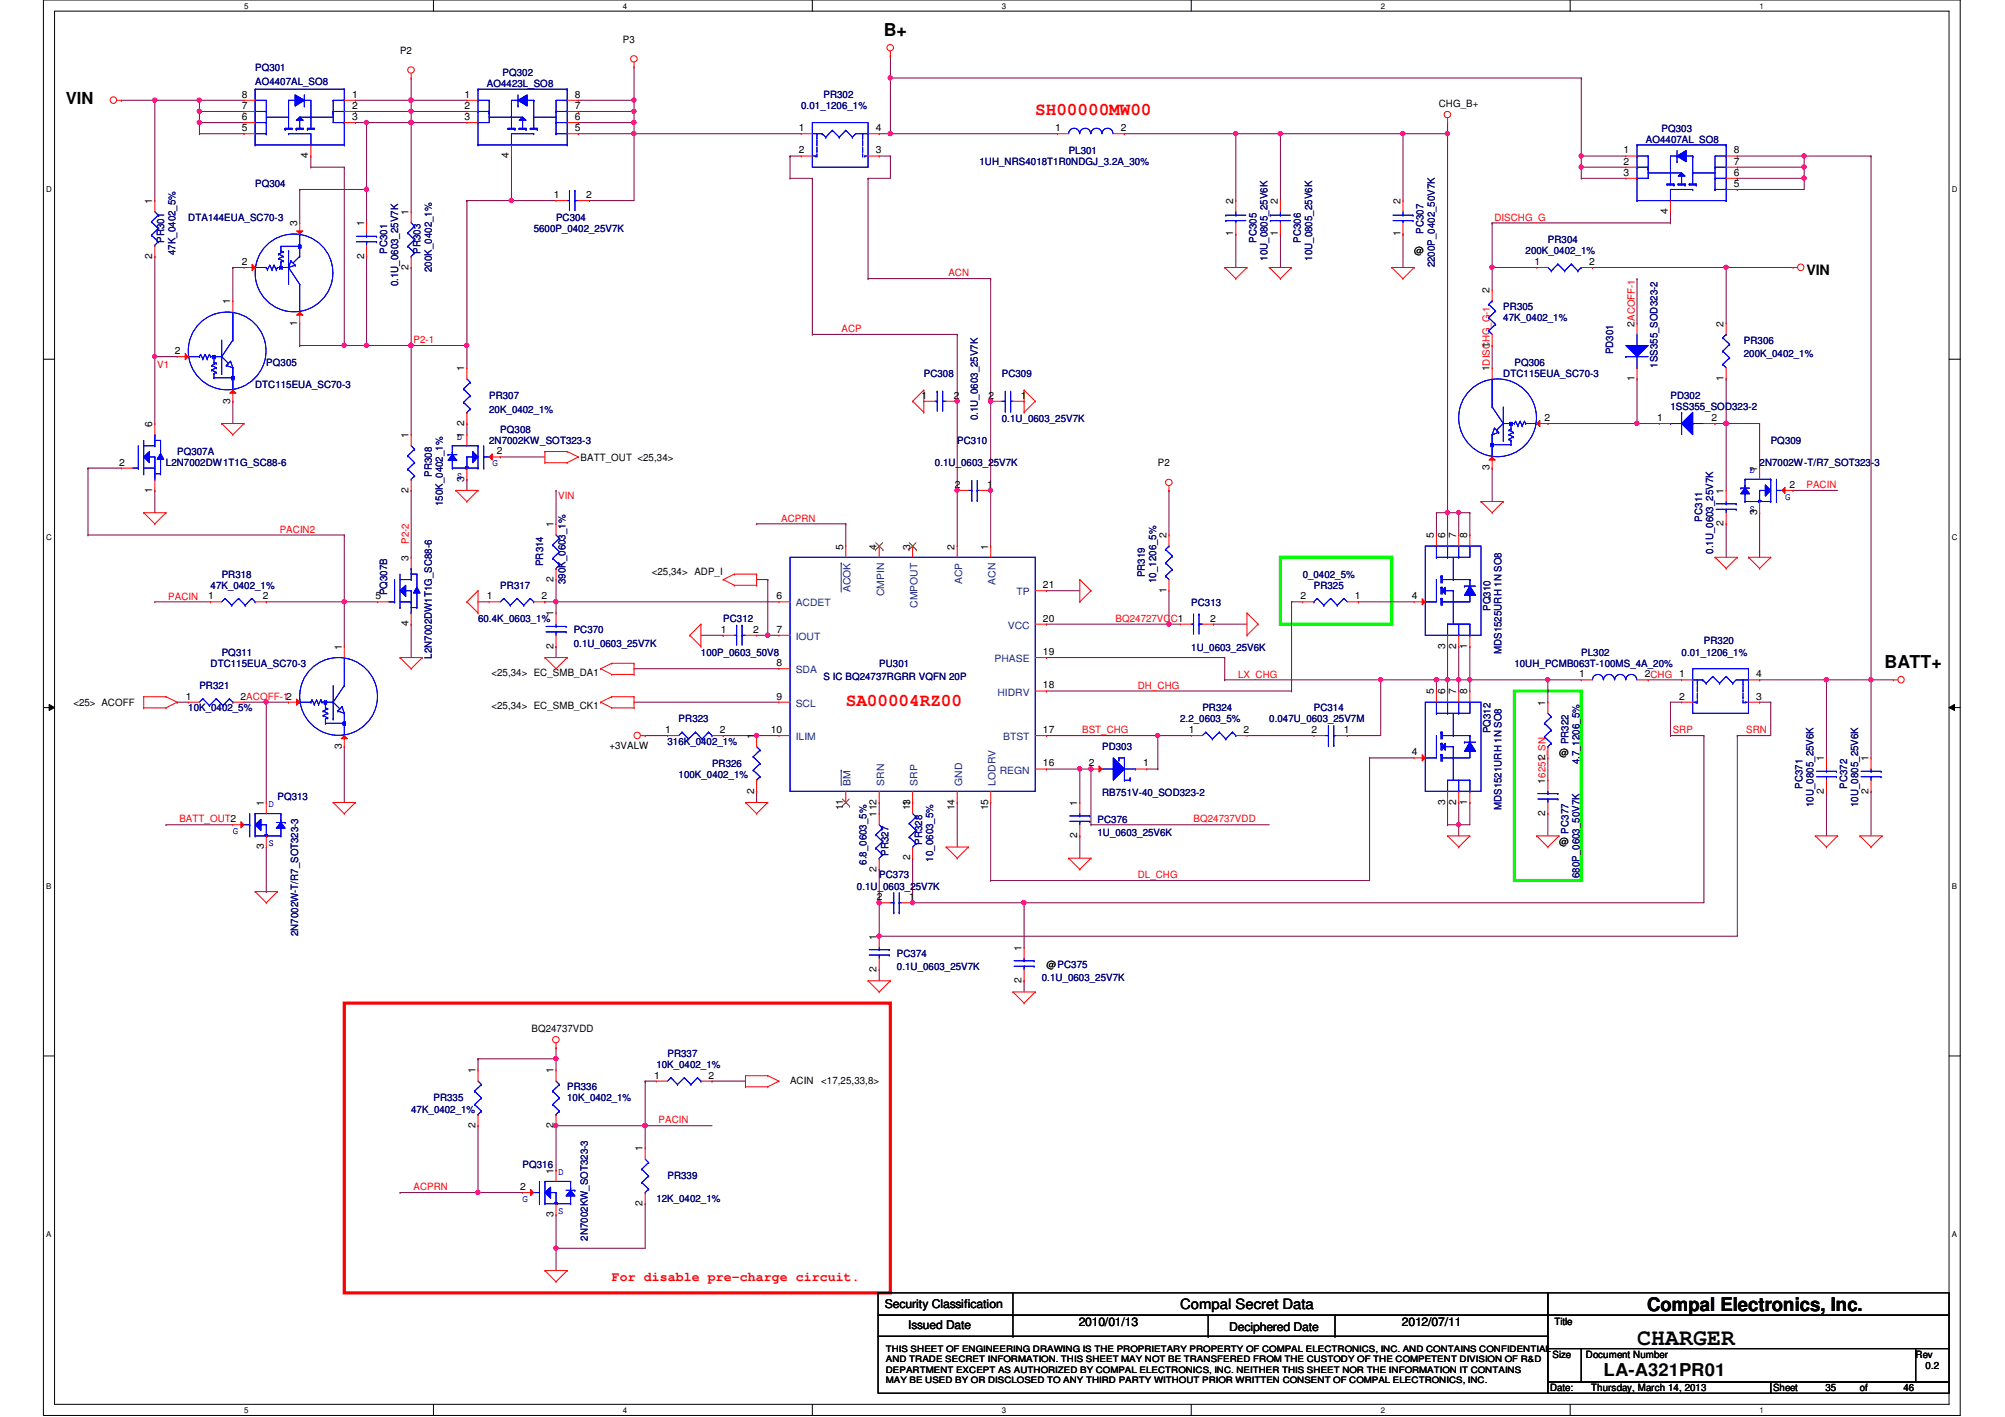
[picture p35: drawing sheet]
<svg xmlns="http://www.w3.org/2000/svg" width="297mm" height="210mm" viewBox="0 0 297 210" stroke-linecap="round" stroke-linejoin="round" font-family="sans-serif">
<defs><g id="words">
<text font-size="3.4" x="242.5" y="199.3">CHARGER</text>
<text font-size="2.8" x="244" y="194.1">Compal Electronics, Inc.</text>
<g font-size="2.6">
<text x="130.9" y="5.4">B+</text>
<text x="279.2" y="99">BATT+</text>
<text x="237.6" y="203.8">LA-A321PR01</text>
</g>
<g font-size="2.6" fill="#f00">
<text x="153.4" y="17">SH00000MW00</text>
<text x="125.3" y="104.5">SA00004RZ00</text>
</g>
<text font-size="2.5" x="9.7" y="15.5">VIN</text>
<g font-size="2.1">
<text x="267.6" y="40.8">VIN</text>
<text x="174.8" y="194">Compal Secret Data</text>
</g>
<text font-size="1.9" fill="#f00" x="90.6" y="189.8">For disable pre-charge circuit.</text>
<g font-size="1.8">
<text x="131.1" y="193.8">Security Classification</text>
<text x="134.5" y="196.9">Issued Date</text>
<text x="159.8" y="196.4">2010/01/13</text>
<text x="182.1" y="197.1">Deciphered Date</text>
<text x="207.7" y="196.4">2012/07/11</text>
</g>
<g font-size="1.5" fill="#000080">
<text x="37.8" y="10.6">PQ301</text>
<text x="74.5" y="11.3">PQ302</text>
<text x="37.8" y="12.6">AO4407AL_SO8</text>
<text x="72.1" y="12.9">AO4423L_SO8</text>
<text x="118.7" y="16.2">0.01_1206_1%</text>
<text x="122" y="14.6">PR302</text>
<text x="158.3" y="22.8">PL301</text>
<text x="243.8" y="21.2">AO4407AL_SO8</text>
<text x="246.2" y="19.5">PQ303</text>
<text x="37.8" y="27.8">PQ304</text>
<text x="145.1" y="24.5">1UH_NRS4018T1R0NDGJ_3.2A_30%</text>
<text x="24.3" y="36" transform="rotate(-90 24.3 36)">PR301</text>
<text x="27.9" y="32.7">DTA144EUA_SC70-3</text>
<text x="79.1" y="34.4">5600P_0402_25V7K</text>
<text x="82.4" y="32.7">PC304</text>
<text x="186.1" y="36" transform="rotate(-90 186.1 36)">PC305</text>
<text x="192.7" y="36" transform="rotate(-90 192.7 36)">PC306</text>
<text x="210.9" y="34.7" transform="rotate(-90 210.9 34.7)">PC307</text>
<text x="26" y="37.8" transform="rotate(-90 26 37.8)">47K_0402_5%</text>
<text x="57.4" y="37.6" transform="rotate(-90 57.4 37.6)">PC301</text>
<text x="62.3" y="37.6" transform="rotate(-90 62.3 37.6)">PR303</text>
<text x="64" y="40.3" transform="rotate(-90 64 40.3)">200K_0402_1%</text>
<text x="187.8" y="38.7" transform="rotate(-90 187.8 38.7)">10U_0805_25V6K</text>
<text x="194.4" y="38.7" transform="rotate(-90 194.4 38.7)">10U_0805_25V6K</text>
<text x="212.6" y="39.6" transform="rotate(-90 212.6 39.6)">2200P_0402_50V7K</text>
<text x="226" y="37.7">200K_0402_1%</text>
<text x="229.3" y="36">PR304</text>
<text x="59" y="42.4" transform="rotate(-90 59 42.4)">0.1U_0603_25V7K</text>
<text x="222.7" y="45.9">PR305</text>
<text x="222.7" y="47.6">47K_0402_1%</text>
<text x="239" y="52.5" transform="rotate(-90 239 52.5)">PD301</text>
<text x="258.4" y="50.9">PR306</text>
<text x="258.4" y="52.9">200K_0402_1%</text>
<text x="37.8" y="57.5">DTC115EUA_SC70-3</text>
<text x="39.5" y="54.2">PQ305</text>
<text x="72.5" y="59.1">PR307</text>
<text x="136.9" y="55.8">PC308</text>
<text x="148.4" y="55.8">PC309</text>
<text x="222.7" y="55.8">DTC115EUA_SC70-3</text>
<text x="224.4" y="54.2">PQ306</text>
<text x="245.6" y="54.5" transform="rotate(-90 245.6 54.5)">1SS355_SOD323-2</text>
<text x="247.5" y="59.1">PD302</text>
<text x="72.5" y="61.1">20K_0402_1%</text>
<text x="72.5" y="65.7">2N7002KW_SOT323-3</text>
<text x="74.1" y="64.1">PQ308</text>
<text x="141.8" y="65.7">PC310</text>
<text x="144.9" y="62.2" transform="rotate(-90 144.9 62.2)">0.1U_0603_25V7K</text>
<text x="148.4" y="62.4">0.1U_0603_25V7K</text>
<text x="247.5" y="60.8">1SS355_SOD323-2</text>
<text x="262.3" y="65.7">PQ309</text>
<text x="24.6" y="69">L2N7002DW1T1G_SC88-6</text>
<text x="26.2" y="67.4">PQ307A</text>
<text x="64" y="70.7" transform="rotate(-90 64 70.7)">PR308</text>
<text x="138.5" y="69">0.1U_0603_25V7K</text>
<text x="260.7" y="69">2N7002W-T/R7_SOT323-3</text>
<text x="65.6" y="75" transform="rotate(-90 65.6 75)">150K_0402_1%</text>
<text x="252.2" y="77.3" transform="rotate(-90 252.2 77.3)">PC311</text>
<text x="80.5" y="83.9" transform="rotate(-90 80.5 83.9)">PR314</text>
<text x="253.8" y="82" transform="rotate(-90 253.8 82)">0.1U_0603_25V7K</text>
<text x="31.2" y="87.2">47K_0402_1%</text>
<text x="32.8" y="85.6">PR318</text>
<text x="57.4" y="88.2" transform="rotate(-90 57.4 88.2)">PQ307B</text>
<text x="74.1" y="87.2">PR317</text>
<text x="83.8" y="86.5" transform="rotate(-90 83.8 86.5)">390K_0603_1%</text>
<text x="169.6" y="85.5" transform="rotate(-90 169.6 85.5)">PR319</text>
<text x="171.3" y="86.4" transform="rotate(-90 171.3 86.4)">10_1206_5%</text>
<text x="176.5" y="89.7">PC313</text>
<text x="193" y="85.6">0_0402_5%</text>
<text x="194.6" y="87.2">PR325</text>
<text x="70.8" y="92.2">60.4K_0603_1%</text>
<text x="85" y="93.8">PC370</text>
<text x="85" y="95.8">0.1U_0603_25V7K</text>
<text x="107.1" y="92.2">PC312</text>
<text x="220.8" y="90.5" transform="rotate(-90 220.8 90.5)">PQ310</text>
<text x="252.4" y="95.5">PR320</text>
<text x="31.2" y="98.8">DTC115EUA_SC70-3</text>
<text x="32.8" y="97.1">PQ311</text>
<text x="64" y="97.6" transform="rotate(-90 64 97.6)">L2N7002DW1T1G_SC88-6</text>
<text x="103.8" y="97.1">100P_0603_50V8</text>
<text x="122" y="100.8">S IC BQ24737RGRR VQFN 20P</text>
<text x="130.3" y="98.8">PU301</text>
<text x="176.5" y="96.4">1U_0603_25V6K</text>
<text x="222.5" y="96.9" transform="rotate(-90 222.5 96.9)">MDS1525URH 1N SO8</text>
<text x="224.4" y="98.8">10UH_PCMB063T-100MS_4A_20%</text>
<text x="234.3" y="97.1">PL302</text>
<text x="249.1" y="97.1">0.01_1206_1%</text>
<text x="27.9" y="105.4">10K_0402_5%</text>
<text x="29.5" y="102.1">PR321</text>
<text x="100.5" y="107">PR323</text>
<text x="174.8" y="107">2.2_0603_5%</text>
<text x="178.1" y="105.4">PR324</text>
<text x="188" y="107">0.047U_0603_25V7M</text>
<text x="194.6" y="105.4">PC314</text>
<text x="98.9" y="110.3">316K_0402_1%</text>
<text x="105.5" y="113.6">PR326</text>
<text x="163.3" y="111.2">PD303</text>
<text x="220.8" y="108.6" transform="rotate(-90 220.8 108.6)">PQ312</text>
<text x="232.4" y="110.3" transform="rotate(-90 232.4 110.3)">PR322</text>
<text x="234" y="113.2" transform="rotate(-90 234 113.2)">4.7_1206_5%</text>
<text x="41.1" y="118.6">PQ313</text>
<text x="100.5" y="115.3">100K_0402_1%</text>
<text x="163.3" y="117.9">RB751V-40_SOD323-2</text>
<text x="267" y="116.9" transform="rotate(-90 267 116.9)">PC371</text>
<text x="268.7" y="119.5" transform="rotate(-90 268.7 119.5)">10U_0805_25V6K</text>
<text x="273.6" y="116.9" transform="rotate(-90 273.6 116.9)">PC372</text>
<text x="275.3" y="119.5" transform="rotate(-90 275.3 119.5)">10U_0805_25V6K</text>
<text x="136.6" y="125.1" transform="rotate(-90 136.6 125.1)">PR328</text>
<text x="162.6" y="121.9">PC376</text>
<text x="162.6" y="123.9">1U_0603_25V6K</text>
<text x="222.5" y="120" transform="rotate(-90 222.5 120)">MDS1521URH 1N SO8</text>
<text x="232.4" y="123.5" transform="rotate(-90 232.4 123.5)">PC377</text>
<text x="127" y="131.8">0.1U_0603_25V7K</text>
<text x="128.4" y="128.1" transform="rotate(-90 128.4 128.1)">6.8_0603_5%</text>
<text x="130.3" y="130.1">PC373</text>
<text x="131.7" y="126.8" transform="rotate(-90 131.7 126.8)">PR327</text>
<text x="138.3" y="127.6" transform="rotate(-90 138.3 127.6)">10_0603_5%</text>
<text x="234" y="130.1" transform="rotate(-90 234 130.1)">680P_0603_50V7K</text>
<text x="44.2" y="138.7" transform="rotate(-90 44.2 138.7)">2N7002W-T/R7_SOT323-3</text>
<text x="132.9" y="141.7">PC374</text>
<text x="132.9" y="143.7">0.1U_0603_25V7K</text>
<text x="154.3" y="145.3">0.1U_0603_25V7K</text>
<text x="84" y="161.5">PR336</text>
<text x="97.2" y="158.2">10K_0402_1%</text>
<text x="98.9" y="156.5">PR337</text>
<text x="60.9" y="164.8">47K_0402_1%</text>
<text x="64.2" y="163.2">PR335</text>
<text x="84" y="163.2">10K_0402_1%</text>
<text x="77.4" y="173.1">PQ316</text>
<text x="97.2" y="178">12K_0402_1%</text>
<text x="98.9" y="174.7">PR339</text>
<text x="87.1" y="183.8" transform="rotate(-90 87.1 183.8)">2N7002KW_SOT323-3</text>
</g>
<g font-size="1.5">
<text x="59.3" y="8">P2</text>
<text x="92.3" y="6.3">P3</text>
<text x="35.8" y="17.8">6</text>
<text x="35.8" y="16.1">7</text>
<text x="35.8" y="14.5">8</text>
<text x="52.2" y="17.8">3</text>
<text x="52.2" y="16.1">2</text>
<text x="52.2" y="14.5">1</text>
<text x="68.8" y="17.8">3</text>
<text x="68.8" y="16.1">2</text>
<text x="68.8" y="14.5">1</text>
<text x="85.2" y="17.8">6</text>
<text x="85.2" y="16.1">7</text>
<text x="85.2" y="14.5">8</text>
<text x="213.1" y="15.9">CHG_B+</text>
<text x="35.8" y="19.4">5</text>
<text x="45.7" y="23.5" transform="rotate(-90 45.7 23.5)">4</text>
<text x="75.4" y="23.5" transform="rotate(-90 75.4 23.5)">4</text>
<text x="85.2" y="19.4">5</text>
<text x="118.4" y="19.4">1</text>
<text x="118.4" y="22.7">2</text>
<text x="129.7" y="22.7">3</text>
<text x="129.7" y="19.4">4</text>
<text x="156.3" y="19.4">1</text>
<text x="166.1" y="19.4">2</text>
<text x="240.5" y="22.7">1</text>
<text x="256.9" y="22.7">8</text>
<text x="82" y="29.3">1</text>
<text x="86.8" y="29.3">2</text>
<text x="240.5" y="26">3</text>
<text x="240.5" y="24.4">2</text>
<text x="256.9" y="26">6</text>
<text x="256.9" y="27.7">5</text>
<text x="256.9" y="24.4">7</text>
<text x="22.6" y="30.2" transform="rotate(-90 22.6 30.2)">1</text>
<text x="44" y="33.5" transform="rotate(-90 44 33.5)">3</text>
<text x="53.9" y="33.5" transform="rotate(-90 53.9 33.5)">1</text>
<text x="60.5" y="31.9" transform="rotate(-90 60.5 31.9)">1</text>
<text x="182.7" y="35" transform="rotate(-90 182.7 35)">1</text>
<text x="182.7" y="30.2" transform="rotate(-90 182.7 30.2)">2</text>
<text x="189.3" y="35" transform="rotate(-90 189.3 35)">1</text>
<text x="189.3" y="30.2" transform="rotate(-90 189.3 30.2)">2</text>
<text x="207.5" y="35" transform="rotate(-90 207.5 35)">1</text>
<text x="207.5" y="30.2" transform="rotate(-90 207.5 30.2)">2</text>
<text x="247.1" y="31.7" transform="rotate(-90 247.1 31.7)">4</text>
<text x="22.6" y="38.3" transform="rotate(-90 22.6 38.3)">2</text>
<text x="35.8" y="39.2">2</text>
<text x="53.9" y="38.3" transform="rotate(-90 53.9 38.3)">2</text>
<text x="60.5" y="40" transform="rotate(-90 60.5 40)">2</text>
<text x="209.5" y="37.7">@</text>
<text x="227.3" y="39.2">1</text>
<text x="235.4" y="39.2">2</text>
<text x="34.1" y="45.1" transform="rotate(-90 34.1 45.1)">1</text>
<text x="220.7" y="43.4" transform="rotate(-90 220.7 43.4)">2</text>
<text x="25.9" y="52.5">2</text>
<text x="44" y="48.2" transform="rotate(-90 44 48.2)">1</text>
<text x="220.7" y="51.5" transform="rotate(-90 220.7 51.5)">1</text>
<text x="242.1" y="48.4" transform="rotate(-90 242.1 48.4)">2ACOFF-1</text>
<text x="255.4" y="48.4" transform="rotate(-90 255.4 48.4)">2</text>
<text x="34.1" y="59.8" transform="rotate(-90 34.1 59.8)">3</text>
<text x="68.8" y="55" transform="rotate(-90 68.8 55)">1</text>
<text x="136.5" y="59.1">1</text>
<text x="141.3" y="59.1">2</text>
<text x="146.4" y="59.1">2</text>
<text x="151.2" y="59.1">1</text>
<text x="220.7" y="55" transform="rotate(-90 220.7 55)">1DISCHG_G-1</text>
<text x="242.1" y="56.5" transform="rotate(-90 242.1 56.5)">1</text>
<text x="255.4" y="56.5" transform="rotate(-90 255.4 56.5)">1</text>
<text x="22.6" y="63.2" transform="rotate(-90 22.6 63.2)">6</text>
<text x="60.5" y="64.9" transform="rotate(-90 60.5 64.9)">1</text>
<text x="68.8" y="64.9" transform="rotate(-90 68.8 64.9)">1</text>
<text x="68.8" y="63.1" transform="rotate(-90 68.8 63.1)">2</text>
<text x="228.8" y="62.4">2</text>
<text x="245.5" y="62.4">1</text>
<text x="253.6" y="62.4">2</text>
<text x="17.6" y="69">2</text>
<text x="68.8" y="71.3" transform="rotate(-90 68.8 71.3)">3</text>
<text x="73.6" y="67.3">2</text>
<text x="86" y="68.2">BATT_OUT &lt;25,34&gt;</text>
<text x="171.5" y="69">P2</text>
<text x="220.7" y="69.7" transform="rotate(-90 220.7 69.7)">3</text>
<text x="260.3" y="69.8" transform="rotate(-90 260.3 69.8)">1</text>
<text x="22.6" y="73" transform="rotate(-90 22.6 73)">1</text>
<text x="60.5" y="73" transform="rotate(-90 60.5 73)">2</text>
<text x="141.5" y="72.3">2</text>
<text x="146.3" y="72.3">1</text>
<text x="255.4" y="77.9" transform="rotate(-90 255.4 77.9)">2</text>
<text x="255.4" y="73.2" transform="rotate(-90 255.4 73.2)">1</text>
<text x="260.3" y="76.3" transform="rotate(-90 260.3 76.3)">3</text>
<text x="265.1" y="72.3">2</text>
<text x="60.5" y="83.1" transform="rotate(-90 60.5 83.1)">3</text>
<text x="82" y="78.1" transform="rotate(-90 82 78.1)">1</text>
<text x="124.9" y="81.4" transform="rotate(-90 124.9 81.4)">5</text>
<text x="129.9" y="81.4" transform="rotate(-90 129.9 81.4)">4</text>
<text x="134.8" y="81.4" transform="rotate(-90 134.8 81.4)">3</text>
<text x="141.4" y="81.4" transform="rotate(-90 141.4 81.4)">2</text>
<text x="146.4" y="81.4" transform="rotate(-90 146.4 81.4)">1</text>
<text x="172.8" y="79.8" transform="rotate(-90 172.8 79.8)">2</text>
<text x="212.4" y="79.8" transform="rotate(-90 212.4 79.8)">5</text>
<text x="214.1" y="79.8" transform="rotate(-90 214.1 79.8)">6</text>
<text x="215.7" y="79.8" transform="rotate(-90 215.7 79.8)">7</text>
<text x="217.4" y="79.8" transform="rotate(-90 217.4 79.8)">8</text>
<text x="30.9" y="88.8">1</text>
<text x="38.9" y="88.8">2</text>
<text x="55.6" y="88.8">5</text>
<text x="72.1" y="88.8">1</text>
<text x="80.2" y="88.8">2</text>
<text x="82" y="86.2" transform="rotate(-90 82 86.2)">2</text>
<text x="96.6" y="85.2">&lt;25,34&gt; ADP_I</text>
<text x="115.1" y="88.8">6</text>
<text x="154.5" y="87.1">21</text>
<text x="172.8" y="87.8" transform="rotate(-90 172.8 87.8)">1</text>
<text x="192.7" y="88.8">2</text>
<text x="200.7" y="88.8">1</text>
<text x="209.2" y="88.8">4</text>
<text x="60.5" y="92.8" transform="rotate(-90 60.5 92.8)">4</text>
<text x="82" y="91.3" transform="rotate(-90 82 91.3)">1</text>
<text x="106.8" y="93.7">1</text>
<text x="111.6" y="93.7">2</text>
<text x="115.1" y="93.7">7</text>
<text x="154.5" y="92.1">20</text>
<text x="179.3" y="92.1">2</text>
<text x="50.6" y="96.3" transform="rotate(-90 50.6 96.3)">1</text>
<text x="72.8" y="100.1">&lt;25,34&gt; EC_SMB_DA1</text>
<text x="82" y="96.1" transform="rotate(-90 82 96.1)">2</text>
<text x="115.1" y="98.7">8</text>
<text x="154.5" y="97">19</text>
<text x="154.5" y="102">18</text>
<text x="214.1" y="96.1" transform="rotate(-90 214.1 96.1)">3</text>
<text x="215.7" y="96.1" transform="rotate(-90 215.7 96.1)">2</text>
<text x="217.4" y="96.1" transform="rotate(-90 217.4 96.1)">1</text>
<text x="233.9" y="100.3">1</text>
<text x="243.7" y="100.3">2CHG</text>
<text x="248.8" y="100.3">1</text>
<text x="260.2" y="100.3">4</text>
<text x="10.9" y="104.6">&lt;25&gt; ACOFF</text>
<text x="27.6" y="103.6">1</text>
<text x="35.6" y="103.6">2ACOFF-12</text>
<text x="72.8" y="105">&lt;25,34&gt; EC_SMB_CK1</text>
<text x="115.1" y="103.6">9</text>
<text x="212.4" y="102.9" transform="rotate(-90 212.4 102.9)">5</text>
<text x="214.1" y="102.9" transform="rotate(-90 214.1 102.9)">6</text>
<text x="215.7" y="102.9" transform="rotate(-90 215.7 102.9)">7</text>
<text x="217.4" y="102.9" transform="rotate(-90 217.4 102.9)">8</text>
<text x="228.9" y="104.5" transform="rotate(-90 228.9 104.5)">1</text>
<text x="248.8" y="103.6">2</text>
<text x="260.2" y="103.6">3</text>
<text x="50.6" y="111" transform="rotate(-90 50.6 111)">3</text>
<text x="90.3" y="111">+3VALW</text>
<text x="98.5" y="108.6">1</text>
<text x="106.6" y="108.6">2</text>
<text x="111.7" y="109.5" transform="rotate(-90 111.7 109.5)">1</text>
<text x="114.2" y="108.6">10</text>
<text x="154.5" y="113.5">16</text>
<text x="154.5" y="108.6">17</text>
<text x="161.3" y="113.5">2</text>
<text x="169.4" y="113.5">1</text>
<text x="176.1" y="108.6">1</text>
<text x="184.2" y="108.6">2</text>
<text x="194.3" y="108.6">2</text>
<text x="199.1" y="108.6">1</text>
<text x="209.2" y="111.9">4</text>
<text x="228.9" y="112.6" transform="rotate(-90 228.9 112.6)">2</text>
<text x="231" y="112">@</text>
<text x="270.2" y="112.8" transform="rotate(-90 270.2 112.8)">1</text>
<text x="276.8" y="112.8" transform="rotate(-90 276.8 112.8)">1</text>
<text x="39.1" y="119.4" transform="rotate(-90 39.1 119.4)">1</text>
<text x="111.7" y="117.6" transform="rotate(-90 111.7 117.6)">2</text>
<text x="134.8" y="119.4" transform="rotate(-90 134.8 119.4)">1</text>
<text x="159.6" y="119.4" transform="rotate(-90 159.6 119.4)">1</text>
<text x="214.1" y="119.2" transform="rotate(-90 214.1 119.2)">3</text>
<text x="215.7" y="119.2" transform="rotate(-90 215.7 119.2)">2</text>
<text x="217.4" y="119.2" transform="rotate(-90 217.4 119.2)">1</text>
<text x="228.9" y="116.1" transform="rotate(-90 228.9 116.1)">16251_SN</text>
<text x="270.2" y="117.6" transform="rotate(-90 270.2 117.6)">2</text>
<text x="276.8" y="117.6" transform="rotate(-90 276.8 117.6)">2</text>
<text x="39.1" y="125.8" transform="rotate(-90 39.1 125.8)">3</text>
<text x="124.9" y="120.1" transform="rotate(-90 124.9 120.1)">11</text>
<text x="129.9" y="121" transform="rotate(-90 129.9 121)">112</text>
<text x="134.8" y="120.1" transform="rotate(-90 134.8 120.1)">13</text>
<text x="141.4" y="120.1" transform="rotate(-90 141.4 120.1)">14</text>
<text x="146.4" y="120.1" transform="rotate(-90 146.4 120.1)">15</text>
<text x="159.6" y="124.2" transform="rotate(-90 159.6 124.2)">2</text>
<text x="228.9" y="120.9" transform="rotate(-90 228.9 120.9)">2</text>
<text x="231" y="125.2">@</text>
<text x="129.9" y="129.1" transform="rotate(-90 129.9 129.1)">2</text>
<text x="134.8" y="127.5" transform="rotate(-90 134.8 127.5)">2</text>
<text x="129.9" y="133.3">2</text>
<text x="134.7" y="133.3">1</text>
<text x="129.9" y="144" transform="rotate(-90 129.9 144)">2</text>
<text x="129.9" y="139.2" transform="rotate(-90 129.9 139.2)">1</text>
<text x="151.3" y="140.8" transform="rotate(-90 151.3 140.8)">1</text>
<text x="155" y="143.3">@PC375</text>
<text x="151.3" y="145.6" transform="rotate(-90 151.3 145.6)">2</text>
<text x="78.7" y="152.9">BQ24737VDD</text>
<text x="70.4" y="159" transform="rotate(-90 70.4 159)">1</text>
<text x="82" y="159" transform="rotate(-90 82 159)">1</text>
<text x="96.9" y="159.8">1</text>
<text x="105" y="159.8">2</text>
<text x="117" y="160.5">ACIN</text>
<text x="121.7" y="160.5">&lt;17,25,33,8&gt;</text>
<text x="70.4" y="167.1" transform="rotate(-90 70.4 167.1)">2</text>
<text x="82" y="167.1" transform="rotate(-90 82 167.1)">2</text>
<text x="82" y="173.9" transform="rotate(-90 82 173.9)">1</text>
<text x="95.2" y="170.6" transform="rotate(-90 95.2 170.6)">1</text>
<text x="77.1" y="176.3">2</text>
<text x="95.2" y="178.6" transform="rotate(-90 95.2 178.6)">2</text>
<text x="82" y="180.3" transform="rotate(-90 82 180.3)">3</text>
<text x="230.3" y="196.3">Title</text>
<text x="230" y="201.1">Size</text>
<text x="234.9" y="201.1">Document Number</text>
<text x="283.8" y="201.1">Rev</text>
<text x="285.3" y="202.8">0.2</text>
<text x="229.7" y="206.1">Date:</text>
<text x="235.8" y="206.1">Thursday, March 14, 2013</text>
<text x="262.7" y="206.1">Sheet</text>
<text x="270.4" y="206.1">35</text>
<text x="275.5" y="206.1">of</text>
<text x="282" y="206.1">46</text>
</g>
<g font-size="1.5" fill="#f00">
<text x="221.4" y="32.7">DISCHG_G</text>
<text x="140.5" y="40.9">ACN</text>
<text x="61.3" y="50.8">P2-1</text>
<text x="124.7" y="49.2">ACP</text>
<text x="23.3" y="54.5">V1</text>
<text x="82.7" y="74">VIN</text>
<text x="115.7" y="77.3">ACPRN</text>
<text x="267.6" y="72.3">PACIN</text>
<text x="41.4" y="78.9">PACIN2</text>
<text x="60.6" y="80.6" transform="rotate(-90 60.6 80.6)">P2-2</text>
<text x="24.9" y="88.8">PACIN</text>
<text x="165.3" y="92.1">BQ24727VCC1</text>
<text x="183.4" y="100.4">LX_CHG</text>
<text x="168.6" y="102">DH_CHG</text>
<text x="160.3" y="108.6">BST_CHG</text>
<text x="247.8" y="108.6">SRP</text>
<text x="258.7" y="108.6">SRN</text>
<text x="26.6" y="121.8">BATT_OUT2</text>
<text x="176.8" y="121.8">BQ24737VDD</text>
<text x="168.6" y="130.1">DL_CHG</text>
<text x="97.6" y="166.4">PACIN</text>
<text x="61.3" y="176.3">ACPRN</text>
</g>
<g font-size="1.5" fill="#00f">
<text x="67.7" y="65.1">D</text>
<text x="67.7" y="70.9">S</text>
<text x="73" y="69.1">G</text>
<text x="259.2" y="70.1">D</text>
<text x="259.2" y="75.9">S</text>
<text x="264.5" y="74">G</text>
<text x="39.8" y="119.6">D</text>
<text x="34.5" y="123.6">G</text>
<text x="39.8" y="125.4">S</text>
<text x="77.4" y="178.1">G</text>
<text x="82.7" y="174.1">D</text>
<text x="82.7" y="179.9">S</text>
</g>
<g font-size="1.5" fill="#004080">
<text x="117.9" y="89.8">ACDET</text>
<text x="126" y="87.7" transform="rotate(-90 126 87.7)">ACOK</text>
<text x="131" y="88.3" transform="rotate(-90 131 88.3)">CMPIN</text>
<text x="142.5" y="86.5" transform="rotate(-90 142.5 86.5)">ACP</text>
<text x="147.5" y="86.6" transform="rotate(-90 147.5 86.6)">ACN</text>
<text x="150.6" y="88.2">TP</text>
<text x="117.9" y="94.8">IOUT</text>
<text x="135.9" y="90" transform="rotate(-90 135.9 90)">CMPOUT</text>
<text x="149.3" y="93.1">VCC</text>
<text x="117.9" y="99.7">SDA</text>
<text x="147.4" y="98.1">PHASE</text>
<text x="117.9" y="104.7">SCL</text>
<text x="147.8" y="103">HIDRV</text>
<text x="117.9" y="109.6">ILIM</text>
<text x="148.6" y="109.6">BTST</text>
<text x="126" y="116.4" transform="rotate(-90 126 116.4)">BM</text>
<text x="131" y="116.4" transform="rotate(-90 131 116.4)">SRN</text>
<text x="135.9" y="116.4" transform="rotate(-90 135.9 116.4)">SRP</text>
<text x="142.5" y="116.4" transform="rotate(-90 142.5 116.4)">GND</text>
<text x="147.5" y="116.4" transform="rotate(-90 147.5 116.4)">LODRV</text>
<text x="148.1" y="114.6">REGN</text>
</g>
<g font-size="1.3">
<text x="131.2" y="203.3">DEPARTMENT EXCEPT AS AUTHORIZED BY COMPAL ELECTRONICS, INC. NEITHER THIS SHEET NOR THE INFORMATION IT CONTAINS</text>
<text x="131.2" y="200.3">THIS SHEET OF ENGINEERING DRAWING IS THE PROPRIETARY PROPERTY OF COMPAL ELECTRONICS, INC. AND CONTAINS CONFIDENTIAL</text>
<text x="131.2" y="201.8">AND TRADE SECRET INFORMATION. THIS SHEET MAY NOT BE TRANSFERED FROM THE CUSTODY OF THE COMPETENT DIVISION OF R&amp;D</text>
<text x="131.2" y="204.9">MAY BE USED BY OR DISCLOSED TO ANY THIRD PARTY WITHOUT PRIOR WRITTEN CONSENT OF COMPAL ELECTRONICS, INC.</text>
</g>
<g font-size="1.2">
<text x="36.1" y="1.3">5</text>
<text x="92.3" y="1.3">4</text>
<text x="148.4" y="1.3">3</text>
<text x="204.6" y="1.3">2</text>
<text x="260.7" y="1.3">1</text>
<text x="6.9" y="28.5">D</text>
<text x="289.2" y="28.5">D</text>
<text x="6.9" y="80.1">C</text>
<text x="289.2" y="80.1">C</text>
<text x="6.9" y="131.7">B</text>
<text x="289.2" y="131.7">B</text>
<text x="6.9" y="183.3">A</text>
<text x="289.2" y="183.3">A</text>
<text x="36.1" y="209.3">5</text>
<text x="92.3" y="209.3">4</text>
<text x="148.4" y="209.3">3</text>
<text x="204.6" y="209.3">2</text>
<text x="260.7" y="209.3">1</text>
</g>
</g></defs>
<path d="M6.4 0h284v209.7h-284zM8.1 1.7h280.7v206.3h-280.7z" fill="none" stroke="#000" stroke-width=".15"/>
<g fill="#fff">
<path d="M36.1 .2h.6v1.3h-.6z"/>
<path d="M36.1 208.2h.6v1.3h-.6z"/>
</g>
<path d="M64.2 0v1.7M64.2 208v1.7" fill="none" stroke="#000" stroke-width=".15"/>
<g fill="#fff">
<path d="M92.3 .2h.6v1.3h-.6z"/>
<path d="M92.3 208.2h.6v1.3h-.6z"/>
</g>
<path d="M120.3 0v1.7M120.3 208v1.7" fill="none" stroke="#000" stroke-width=".15"/>
<g fill="#fff">
<path d="M148.4 .2h.6v1.3h-.6z"/>
<path d="M148.4 208.2h.6v1.3h-.6z"/>
</g>
<path d="M176.5 0v1.7M176.5 208v1.7" fill="none" stroke="#000" stroke-width=".15"/>
<g fill="#fff">
<path d="M204.6 .2h.5v1.3h-.5z"/>
<path d="M204.6 208.2h.5v1.3h-.5z"/>
</g>
<path d="M232.6 0v1.7M232.6 208v1.7" fill="none" stroke="#000" stroke-width=".15"/>
<g fill="#fff">
<path d="M260.7 .2h.6v1.3h-.6z"/>
<path d="M260.7 208.2h.6v1.3h-.6z"/>
<path d="M6.9 27.4h.8v1.3h-.8z"/>
<path d="M289.2 27.4h.8v1.3h-.8z"/>
<path d="M6.9 79h.8v1.3h-.8z"/>
<path d="M289.2 79h.8v1.3h-.8z"/>
</g>
<path d="M6.4 53.2h1.7M288.8 53.2h1.6" fill="none" stroke="#000" stroke-width=".15"/>
<g fill="#fff">
<path d="M6.9 130.6h.7v1.3h-.7z"/>
<path d="M289.2 130.6h.7v1.3h-.7z"/>
</g>
<path d="M6.4 104.8h1.7M7.3 104.4l.8 .4-.8 .4zM288.8 104.8l.8-.4v.8zM288.8 104.8h1.6" fill="none" stroke="#000" stroke-width=".15"/>
<path d="M7.3 104.4l.8 .4-.8 .4zM288.8 104.8l.8-.4v.8z" fill="#000"/>
<g fill="#fff">
<path d="M6.9 182.2h.7v1.3h-.7z"/>
<path d="M289.2 182.2h.7v1.3h-.7z"/>
</g>
<path d="M6.4 156.4h1.7M288.8 156.4h1.6" fill="none" stroke="#000" stroke-width=".15"/>
<path d="M51 148.6h80.9v42.9h-80.9z" fill="none" stroke="#f00" stroke-width=".47"/>
<path d="M189.7 82.5h16.5v10h-16.5zM224.4 102.4h9.9v28h-9.9z" fill="none" stroke="#0f0" stroke-width=".47"/>
<path d="M52.7 14.9h.1M52.7 14.9h8.2M229.3 112.3h.1M229.3 112.3v3.3" fill="none" stroke="#800040" stroke-width=".15"/>
<circle cx="60.9" cy="14.8" r=".32" fill="#f0f"/>
<circle cx="60.9" cy="14.8" r=".32" fill="none" stroke="#f0f" stroke-width=".15"/>
<path d="M22.9 14.9h.1M22.9 14.9v14.8M34.5 39.6h.1M34.5 39.6h1.6M34.5 39.6v5M44.4 28.1h.1M44.4 28.1v4.9M44.4 28.1h9.9" fill="none" stroke="#800040" stroke-width=".15"/>
<circle cx="22.9" cy="14.8" r=".32" fill="#f0f"/>
<circle cx="22.9" cy="14.8" r=".32" fill="none" stroke="#f0f" stroke-width=".15"/>
<path d="M18 14.9h.1M18 14.9h4.9M60.9 11.6h.1M60.9 11.6v3.3M22.9 52.8h.1M22.9 52.8h3.3" fill="none" stroke="#800040" stroke-width=".15"/>
<circle cx="22.9" cy="52.8" r=".32" fill="#f0f"/>
<circle cx="22.9" cy="52.8" r=".32" fill="none" stroke="#f0f" stroke-width=".15"/>
<path d="M52.7 16.5h.1M52.7 16.5h8.2M54.3 18.2h.1M54.3 18.2v9.9M93.9 14.9h.1M93.9 14.9v1.6M22.9 38h.1M22.9 38v14.8M34.5 59.4h.1M34.5 59.4v3.3M51 51.2h.1M51 51.2h3.3" fill="none" stroke="#800040" stroke-width=".15"/>
<circle cx="54.3" cy="28" r=".32" fill="#f0f"/>
<circle cx="54.3" cy="28" r=".32" fill="none" stroke="#f0f" stroke-width=".15"/>
<circle cx="54.3" cy="18.1" r=".32" fill="#f0f"/>
<circle cx="54.3" cy="18.1" r=".32" fill="none" stroke="#f0f" stroke-width=".15"/>
<path d="M54.3 18.2h6.6M60.9 18.2h.1M277.2 23.1h.1M277.2 23.1v77.6M44.4 51.2h.1M44.4 47.9v3.3" fill="none" stroke="#800040" stroke-width=".15"/>
<circle cx="277.2" cy="100.7" r=".32" fill="#f0f"/>
<circle cx="277.2" cy="100.7" r=".32" fill="none" stroke="#f0f" stroke-width=".15"/>
<path d="M267.3 24.8h.1M267.3 24.8v1.6M22.9 52.8h.1M22.9 52.8v9.9" fill="none" stroke="#800040" stroke-width=".15"/>
<circle cx="267.3" cy="24.7" r=".32" fill="#f0f"/>
<circle cx="267.3" cy="24.7" r=".32" fill="none" stroke="#f0f" stroke-width=".15"/>
<path d="M267.3 23.1h.1M267.3 23.1v1.7" fill="none" stroke="#800040" stroke-width=".15"/>
<circle cx="267.3" cy="23.1" r=".32" fill="#f0f"/>
<circle cx="267.3" cy="23.1" r=".32" fill="none" stroke="#f0f" stroke-width=".15"/>
<path d="M29.5 16.5h.1M29.5 14.9v1.6M29.5 19.8h6.6M29.5 16.5h6.6M36.1 19.8h.1M234.3 11.6h.1M234.3 11.6v11.5" fill="none" stroke="#800040" stroke-width=".15"/>
<circle cx="29.5" cy="16.5" r=".32" fill="#f0f"/>
<circle cx="29.5" cy="16.5" r=".32" fill="none" stroke="#f0f" stroke-width=".15"/>
<path d="M29.5 18.2h.1M29.5 16.5v1.7" fill="none" stroke="#800040" stroke-width=".15"/>
<circle cx="29.5" cy="18.1" r=".32" fill="#f0f"/>
<circle cx="29.5" cy="18.1" r=".32" fill="none" stroke="#f0f" stroke-width=".15"/>
<path d="M29.5 18.2h.1M29.5 19.8h.1M29.5 18.2h6.6M29.5 18.2v1.6M51 89.2h.1M51 89.2v6.6" fill="none" stroke="#800040" stroke-width=".15"/>
<circle cx="51" cy="89.1" r=".32" fill="#f0f"/>
<circle cx="51" cy="89.1" r=".32" fill="none" stroke="#f0f" stroke-width=".15"/>
<path d="M46.1 24.8h4.9M51 24.8h.1M51 24.8v26.4M51 51.2h.1" fill="none" stroke="#800040" stroke-width=".15"/>
<circle cx="51" cy="51.2" r=".32" fill="#f0f"/>
<circle cx="51" cy="51.2" r=".32" fill="none" stroke="#f0f" stroke-width=".15"/>
<path d="M85.7 14.9h.1M85.7 14.9h8.2M44.4 51.2h.1M44.4 51.2h6.6" fill="none" stroke="#800040" stroke-width=".15"/>
<circle cx="93.9" cy="14.8" r=".32" fill="#f0f"/>
<circle cx="93.9" cy="14.8" r=".32" fill="none" stroke="#f0f" stroke-width=".15"/>
<path d="M60.9 51.2h.1M60.9 51.2v13.2" fill="none" stroke="#800040" stroke-width=".15"/>
<circle cx="60.9" cy="51.2" r=".32" fill="#f0f"/>
<circle cx="60.9" cy="51.2" r=".32" fill="none" stroke="#f0f" stroke-width=".15"/>
<path d="M29.5 14.9h.1M29.5 14.9h6.6M93.9 9.9h.1M93.9 18.2h.1M93.9 9.9v5M93.9 18.2v1.6" fill="none" stroke="#800040" stroke-width=".15"/>
<circle cx="29.5" cy="14.8" r=".32" fill="#f0f"/>
<circle cx="29.5" cy="14.8" r=".32" fill="none" stroke="#f0f" stroke-width=".15"/>
<path d="M60.9 18.2h.1M60.9 14.9h.1M60.9 18.2h8.3M60.9 14.9h8.3" fill="none" stroke="#800040" stroke-width=".15"/>
<circle cx="60.9" cy="14.8" r=".32" fill="#f0f"/>
<circle cx="60.9" cy="14.8" r=".32" fill="none" stroke="#f0f" stroke-width=".15"/>
<path d="M85.7 18.2h.1M85.7 18.2h8.2" fill="none" stroke="#800040" stroke-width=".15"/>
<circle cx="93.9" cy="18.1" r=".32" fill="#f0f"/>
<circle cx="93.9" cy="18.1" r=".32" fill="none" stroke="#f0f" stroke-width=".15"/>
<path d="M85.7 19.8h.1M85.7 19.8h8.2M60.9 39.6h.1M60.9 39.6v11.6" fill="none" stroke="#800040" stroke-width=".15"/>
<circle cx="60.9" cy="51.2" r=".32" fill="#f0f"/>
<circle cx="60.9" cy="51.2" r=".32" fill="none" stroke="#f0f" stroke-width=".15"/>
<path d="M60.9 16.5h.1M60.9 18.2h.1M60.9 16.5h8.3M60.9 18.2v13.2M54.3 28.1h.1M54.3 38h.1M54.3 28.1v4.9M54.3 38v13.2" fill="none" stroke="#800040" stroke-width=".15"/>
<circle cx="60.9" cy="18.1" r=".32" fill="#f0f"/>
<circle cx="60.9" cy="18.1" r=".32" fill="none" stroke="#f0f" stroke-width=".15"/>
<path d="M214.5 75.9h.1M214.5 75.9v3.3" fill="none" stroke="#800040" stroke-width=".15"/>
<circle cx="214.4" cy="75.9" r=".32" fill="#f0f"/>
<circle cx="214.4" cy="75.9" r=".32" fill="none" stroke="#f0f" stroke-width=".15"/>
<path d="M60.9 14.9h.1M60.9 14.9v1.6M207.9 19.8h.1M207.9 19.8h6.6M117 23.1h.1M117 23.1v3.3M270.6 100.7h.1M270.6 100.7h6.6M277.2 100.7h.1M277.2 117.2h.1M277.2 100.7v11.6M277.2 117.2v6.6" fill="none" stroke="#800040" stroke-width=".15"/>
<circle cx="60.9" cy="16.5" r=".32" fill="#f0f"/>
<circle cx="60.9" cy="16.5" r=".32" fill="none" stroke="#f0f" stroke-width=".15"/>
<path d="M60.9 16.5h.1M60.9 16.5v1.7M117 26.4h.1M117 26.4h3.3" fill="none" stroke="#800040" stroke-width=".15"/>
<circle cx="60.9" cy="18.1" r=".32" fill="#f0f"/>
<circle cx="60.9" cy="18.1" r=".32" fill="none" stroke="#f0f" stroke-width=".15"/>
<g fill="none" stroke="#800040" stroke-width=".15">
<path d="M93.9 16.5h.1M93.9 16.5v1.7M214.5 18.2h.1M214.5 18.2v1.6M207.9 34.7h.1M207.9 34.7v4.9M234.3 23.1h.1M234.3 24.8h.1M234.3 23.1h6.6M234.3 24.8h6.6M255.7 39.6h.1M255.7 39.6h9.9"/>
<path d="M221.1 51.2h.1M221.1 51.2v3.3M13 69.3h.1M13 69.3h5M214.5 95.8h.1M214.5 95.8v4.9M244.2 100.7h.1M244.2 100.7h4.9M247.5 104h.1M247.5 109h.1M247.5 104v5M247.5 109h4.9"/>
</g>
<circle cx="255.7" cy="39.6" r=".32" fill="#f0f"/>
<circle cx="255.7" cy="39.6" r=".32" fill="none" stroke="#f0f" stroke-width=".15"/>
<path d="M207.9 19.8h.1M207.9 19.8v9.9" fill="none" stroke="#800040" stroke-width=".15"/>
<circle cx="207.8" cy="19.8" r=".32" fill="#f0f"/>
<circle cx="207.8" cy="19.8" r=".32" fill="none" stroke="#f0f" stroke-width=".15"/>
<path d="M221.1 39.6h.1M221.1 39.6v3.3M234.3 23.1h.1M234.3 23.1v1.7" fill="none" stroke="#800040" stroke-width=".15"/>
<circle cx="234.2" cy="23.1" r=".32" fill="#f0f"/>
<circle cx="234.2" cy="23.1" r=".32" fill="none" stroke="#f0f" stroke-width=".15"/>
<path d="M234.3 26.4h.1M234.3 24.8h.1M234.3 26.4h6.6M234.3 24.8v1.6M13 69.3h.1M13 69.3v9.9M202.9 112.3h.1M202.9 112.3h6.6M260.7 104h.1M260.7 104h1.6" fill="none" stroke="#800040" stroke-width=".15"/>
<circle cx="234.2" cy="24.7" r=".32" fill="#f0f"/>
<circle cx="234.2" cy="24.7" r=".32" fill="none" stroke="#f0f" stroke-width=".15"/>
<path d="M216.1 100.7h.1M216.1 100.7h1.7" fill="none" stroke="#800040" stroke-width=".15"/>
<circle cx="216.1" cy="100.7" r=".32" fill="#f0f"/>
<circle cx="216.1" cy="100.7" r=".32" fill="none" stroke="#f0f" stroke-width=".15"/>
<path d="M221.1 39.6h.1M221.1 39.6h6.6M221.1 69.3h.1M221.1 69.3v5M51 89.2h.1M51 89.2h5M60.9 92.5h.1M60.9 92.5v4.9" fill="none" stroke="#800040" stroke-width=".15"/>
<circle cx="221" cy="39.6" r=".32" fill="#f0f"/>
<circle cx="221" cy="39.6" r=".32" fill="none" stroke="#f0f" stroke-width=".15"/>
<path d="M221.1 33h.1M221.1 33v6.6M171.5 109h.1M171.5 109h5M277.2 100.7h.1M277.2 100.7h3.3M229.3 120.5h.1M229.3 120.5v3.3" fill="none" stroke="#800040" stroke-width=".15"/>
<circle cx="171.5" cy="108.9" r=".32" fill="#f0f"/>
<circle cx="171.5" cy="108.9" r=".32" fill="none" stroke="#f0f" stroke-width=".15"/>
<path d="M120.3 49.5h.1M120.3 49.5h21.5M151.7 133.7h.1M151.7 133.7h100.7" fill="none" stroke="#800040" stroke-width=".15"/>
<circle cx="151.7" cy="133.7" r=".32" fill="#f0f"/>
<circle cx="151.7" cy="133.7" r=".32" fill="none" stroke="#f0f" stroke-width=".15"/>
<g fill="none" stroke="#800040" stroke-width=".15">
<path d="M117 23.1h.1M117 23.1h1.7M221.1 33h.1M221.1 33h26.4M128.6 41.3h.1M128.6 41.3h18.2M13 79.2h.1M13 79.2h38M39.5 89.2h.1M39.5 89.2h11.5M214.5 118.9h.1M214.5 118.9v3.3"/>
<path d="M216.1 118.9h.1M216.1 118.9v4.9M247.5 104h.1M247.5 104h1.6M146.8 130.4h.1M146.8 130.4h56.1M214.5 122.2h.1M214.5 122.2h3.3M216.1 122.2h.1"/>
</g>
<circle cx="216.1" cy="122.1" r=".32" fill="#f0f"/>
<circle cx="216.1" cy="122.1" r=".32" fill="none" stroke="#f0f" stroke-width=".15"/>
<path d="M217.8 118.9h.1M217.8 118.9v3.3M229.3 100.7h.1M229.3 100.7h5" fill="none" stroke="#800040" stroke-width=".15"/>
<circle cx="229.3" cy="100.7" r=".32" fill="#f0f"/>
<circle cx="229.3" cy="100.7" r=".32" fill="none" stroke="#f0f" stroke-width=".15"/>
<path d="M214.5 100.7h.1M214.5 100.7h1.6" fill="none" stroke="#800040" stroke-width=".15"/>
<circle cx="214.4" cy="100.7" r=".32" fill="#f0f"/>
<circle cx="214.4" cy="100.7" r=".32" fill="none" stroke="#f0f" stroke-width=".15"/>
<path d="M217.8 95.8h.1M217.8 95.8v4.9M51 110.6h.1M51 110.6v8.3M217.8 100.7h.1M217.8 100.7h11.5M229.3 100.7h.1M229.3 100.7v3.3" fill="none" stroke="#800040" stroke-width=".15"/>
<circle cx="217.7" cy="100.7" r=".32" fill="#f0f"/>
<circle cx="217.7" cy="100.7" r=".32" fill="none" stroke="#f0f" stroke-width=".15"/>
<g fill="none" stroke="#800040" stroke-width=".15">
<path d="M85.7 16.5h.1M85.7 16.5h8.2M130.3 19.8h.1M131.9 11.6h.1M131.9 11.6v8.2h-1.6M189.7 19.8h.1M189.7 19.8h18.2M60.9 72.6h.1M60.9 72.6v9.9M216.1 95.8h.1M216.1 95.8v4.9M262.3 104h.1"/>
<path d="M262.3 104v5"/>
</g>
<circle cx="93.9" cy="16.5" r=".32" fill="#f0f"/>
<circle cx="93.9" cy="16.5" r=".32" fill="none" stroke="#f0f" stroke-width=".15"/>
<path d="M257.4 23.1h.1M257.4 23.1h9.9M257.4 109h.1M257.4 109h4.9M130.3 138.7h.1M130.3 138.7h127.1" fill="none" stroke="#800040" stroke-width=".15"/>
<circle cx="130.2" cy="138.7" r=".32" fill="#f0f"/>
<circle cx="130.2" cy="138.7" r=".32" fill="none" stroke="#f0f" stroke-width=".15"/>
<path d="M257.4 28.1h.1M257.4 26.4h.1M257.4 26.4h9.9M267.3 26.4h.1M267.3 26.4v1.7h-9.9" fill="none" stroke="#800040" stroke-width=".15"/>
<circle cx="267.3" cy="26.4" r=".32" fill="#f0f"/>
<circle cx="267.3" cy="26.4" r=".32" fill="none" stroke="#f0f" stroke-width=".15"/>
<path d="M131.9 11.6h.1M131.9 11.6h102.4M130.3 23.1h.1M130.3 23.1h1.6M257.4 24.8h.1M257.4 24.8h9.9M267.3 23.1h.1M267.3 23.1h9.9" fill="none" stroke="#800040" stroke-width=".15"/>
<circle cx="131.9" cy="11.5" r=".32" fill="#f0f"/>
<circle cx="131.9" cy="11.5" r=".32" fill="none" stroke="#f0f" stroke-width=".15"/>
<path d="M131.9 8.3h.1M131.9 8.3v3.3M128.6 26.4h.1M131.9 23.1h.1M131.9 23.1v3.3h-3.3M54.3 51.2h.1M54.3 51.2h6.6M22.9 72.6h.1M22.9 72.6v3.3M260.7 100.7h.1M260.7 100.7h9.9" fill="none" stroke="#800040" stroke-width=".15"/>
<circle cx="54.3" cy="51.2" r=".32" fill="#f0f"/>
<circle cx="54.3" cy="51.2" r=".32" fill="none" stroke="#f0f" stroke-width=".15"/>
<path d="M22.9 14.9h.1M22.9 14.9h6.6M214.5 19.8h.1M214.5 19.8v56.1M51 79.2h.1M51 79.2v10M212.8 75.9h.1M212.8 75.9v3.3M212.8 75.9h1.7M214.5 75.9h.1" fill="none" stroke="#800040" stroke-width=".15"/>
<circle cx="214.4" cy="19.8" r=".32" fill="#f0f"/>
<circle cx="214.4" cy="19.8" r=".32" fill="none" stroke="#f0f" stroke-width=".15"/>
<path d="M214.5 75.9h1.6M216.1 75.9h.1" fill="none" stroke="#800040" stroke-width=".15"/>
<circle cx="216.1" cy="75.9" r=".32" fill="#f0f"/>
<circle cx="216.1" cy="75.9" r=".32" fill="none" stroke="#f0f" stroke-width=".15"/>
<g fill="none" stroke="#800040" stroke-width=".15">
<path d="M255.7 39.6h.1M255.7 39.6v8.3M242.5 56.1h.1M242.5 41.3h.1M242.5 41.3v6.6M242.5 56.1v6.6M255.7 56.1h.1M255.7 56.1v16.5M216.1 75.9h.1M216.1 75.9v3.3M216.1 75.9h1.7M217.8 79.2h.1"/>
<path d="M217.8 75.9h.1M217.8 75.9v3.3M242.5 62.7h.1M242.5 62.7h3.3M254.1 62.7h.1M254.1 62.7h1.6M255.7 62.7h.1M255.7 77.6h.1M255.7 77.6v4.9"/>
</g>
<circle cx="255.7" cy="62.7" r=".32" fill="#f0f"/>
<circle cx="255.7" cy="62.7" r=".32" fill="none" stroke="#f0f" stroke-width=".15"/>
<path d="M255.7 62.7h.1M255.7 62.7h5" fill="none" stroke="#800040" stroke-width=".15"/>
<circle cx="255.7" cy="62.7" r=".32" fill="#f0f"/>
<circle cx="255.7" cy="62.7" r=".32" fill="none" stroke="#f0f" stroke-width=".15"/>
<path d="M229.3 62.7h.1M229.3 62.7h13.2M260.7 62.7h.1M260.7 75.9h.1M260.7 62.7v6.6M260.7 75.9v6.6M265.6 72.6h.1M265.6 72.6h6.6" fill="none" stroke="#800040" stroke-width=".15"/>
<circle cx="242.5" cy="62.7" r=".32" fill="#f0f"/>
<circle cx="242.5" cy="62.7" r=".32" fill="none" stroke="#f0f" stroke-width=".15"/>
<path d="M235.9 39.6h.1M235.9 39.6h19.8M69.2 51.2h.1M69.2 51.2v3.3M69.2 71h.1M69.2 71v1.6" fill="none" stroke="#800040" stroke-width=".15"/>
<circle cx="69.1" cy="51.2" r=".32" fill="#f0f"/>
<circle cx="69.1" cy="51.2" r=".32" fill="none" stroke="#f0f" stroke-width=".15"/>
<path d="M74.1 67.7h.1M74.1 67.7h6.6M270.6 100.7h.1M270.6 100.7v11.6" fill="none" stroke="#800040" stroke-width=".15"/>
<circle cx="270.6" cy="100.7" r=".32" fill="#f0f"/>
<circle cx="270.6" cy="100.7" r=".32" fill="none" stroke="#f0f" stroke-width=".15"/>
<path d="M93.9 19.8h.1M93.9 19.8v9.9h-6.6M87.3 29.7h.1M69.2 62.7h.1M69.2 62.7v1.7M26.2 104h.1M26.2 104h1.7M270.6 117.2h.1M270.6 117.2v6.6" fill="none" stroke="#800040" stroke-width=".15"/>
<circle cx="93.9" cy="19.8" r=".32" fill="#f0f"/>
<circle cx="93.9" cy="19.8" r=".32" fill="none" stroke="#f0f" stroke-width=".15"/>
<path d="M75.8 29.7h.1M75.8 29.7h6.6" fill="none" stroke="#800040" stroke-width=".15"/>
<circle cx="75.7" cy="29.7" r=".32" fill="#f0f"/>
<circle cx="75.7" cy="29.7" r=".32" fill="none" stroke="#f0f" stroke-width=".15"/>
<g fill="none" stroke="#800040" stroke-width=".15">
<path d="M69.2 29.7h.1M69.2 29.7v21.5M75.8 23.1h.1M75.8 23.1v6.6h-6.6M60.9 51.2h8.3M69.2 51.2h.1M155 97.4h.1M155 97.4h26.4M181.4 97.4h.1M181.4 97.4v3.3M146.8 118.9h.1M146.8 118.9v11.5"/>
<path d="M155 102.4h.1M155 102.4h36.3M212.8 100.7h.1M212.8 100.7h1.7M130.3 133.7h.1M130.3 133.7v5"/>
</g>
<circle cx="130.2" cy="133.7" r=".32" fill="#f0f"/>
<circle cx="130.2" cy="133.7" r=".32" fill="none" stroke="#f0f" stroke-width=".15"/>
<path d="M141.8 72.6h.1M141.8 72.6v8.3M130.3 118.9h.1M130.3 118.9v1.6M141.8 118.9h.1M141.8 118.9v6.6M130.3 128.8h.1M130.3 128.8v4.9M135.2 127.1h.1M135.2 127.1v6.6M130.3 143.6h.1M130.3 143.6v1.7" fill="none" stroke="#800040" stroke-width=".15"/>
<circle cx="141.8" cy="72.6" r=".32" fill="#f0f"/>
<circle cx="141.8" cy="72.6" r=".32" fill="none" stroke="#f0f" stroke-width=".15"/>
<path d="M146.8 72.6h.1M146.8 72.6v8.3" fill="none" stroke="#800040" stroke-width=".15"/>
<circle cx="146.7" cy="72.6" r=".32" fill="#f0f"/>
<circle cx="146.7" cy="72.6" r=".32" fill="none" stroke="#f0f" stroke-width=".15"/>
<path d="M141.8 59.4h.1M141.8 59.4v13.2" fill="none" stroke="#800040" stroke-width=".15"/>
<circle cx="141.8" cy="59.4" r=".32" fill="#f0f"/>
<circle cx="141.8" cy="59.4" r=".32" fill="none" stroke="#f0f" stroke-width=".15"/>
<path d="M146.8 59.4h.1M146.8 59.4v13.2" fill="none" stroke="#800040" stroke-width=".15"/>
<circle cx="146.7" cy="59.4" r=".32" fill="#f0f"/>
<circle cx="146.7" cy="59.4" r=".32" fill="none" stroke="#f0f" stroke-width=".15"/>
<path d="M155 109h.1M155 109h16.5M160 113.9h.1M160 113.9h1.6M169.9 113.9h1.6M171.5 113.9h.1M171.5 109h.1M171.5 109v4.9" fill="none" stroke="#800040" stroke-width=".15"/>
<circle cx="159.9" cy="113.9" r=".32" fill="#f0f"/>
<circle cx="159.9" cy="113.9" r=".32" fill="none" stroke="#f0f" stroke-width=".15"/>
<path d="M141.8 49.5h.1M141.8 49.5v9.9M146.8 41.3h.1M146.8 41.3v18.1M155 87.5h.1M155 87.5h5M179.8 92.5h.1M179.8 92.5h4.9M112.1 109h.1M112.1 109h3.3" fill="none" stroke="#800040" stroke-width=".15"/>
<circle cx="112.1" cy="108.9" r=".32" fill="#f0f"/>
<circle cx="112.1" cy="108.9" r=".32" fill="none" stroke="#f0f" stroke-width=".15"/>
<path d="M95.6 109h.1M95.6 109h3.3M107.1 109h.1M107.1 109h5M112.1 117.2h.1M112.1 117.2v1.7M199.6 109h.1M202.9 112.3h.1M202.9 112.3v18.1M204.6 100.7h.1M204.6 100.7v8.3h-5" fill="none" stroke="#800040" stroke-width=".15"/>
<circle cx="204.5" cy="100.7" r=".32" fill="#f0f"/>
<circle cx="204.5" cy="100.7" r=".32" fill="none" stroke="#f0f" stroke-width=".15"/>
<g fill="none" stroke="#800040" stroke-width=".15">
<path d="M93.9 99.1h.1M93.9 99.1h21.5M113.7 85.9h.1M113.7 94.1h.1M113.7 85.9v8.2M113.7 94.1h1.7M93.9 104h.1M93.9 104h21.5M155 113.9h.1M155 113.9h5M160 113.9h.1M160 113.9v5"/>
<path d="M181.4 100.7h.1M181.4 100.7h23.2M160 123.8h.1M160 123.8v3.3"/>
</g>
<circle cx="113.7" cy="94.1" r=".32" fill="#f0f"/>
<circle cx="113.7" cy="94.1" r=".32" fill="none" stroke="#f0f" stroke-width=".15"/>
<path d="M82.4 89.2h.1M82.4 89.2h33M103.8 94.1h3.3M107.1 94.1h.1M112.1 94.1h1.6M113.7 94.1h.1M252.4 109h.1M252.4 109v24.7M257.4 109h.1M257.4 109v29.7" fill="none" stroke="#800040" stroke-width=".15"/>
<circle cx="82.4" cy="89.1" r=".32" fill="#f0f"/>
<circle cx="82.4" cy="89.1" r=".32" fill="none" stroke="#f0f" stroke-width=".15"/>
<g fill="none" stroke="#800040" stroke-width=".15">
<path d="M82.4 72.6h.1M82.4 72.6v5M70.8 89.2h.1M70.8 89.2h1.7M80.7 89.2h.1M80.7 89.2h1.7M82.4 89.2h.1M82.4 85.9v3.3M112.1 85.9h1.6M113.7 85.9h.1M173.2 92.5h.1M173.2 92.5h1.6"/>
<path d="M184.7 109h9.9M194.6 109h.1"/>
</g>
<circle cx="173.2" cy="92.4" r=".32" fill="#f0f"/>
<circle cx="173.2" cy="92.4" r=".32" fill="none" stroke="#f0f" stroke-width=".15"/>
<path d="M120.3 26.4h.1M120.3 26.4v23.1M128.6 26.4h.1M128.6 26.4v14.9M82.4 166.8h.1M82.4 166.8h13.2M95.6 160.1h.1M95.6 160.1h1.6" fill="none" stroke="#800040" stroke-width=".15"/>
<circle cx="95.6" cy="166.7" r=".32" fill="#f0f"/>
<circle cx="95.6" cy="166.7" r=".32" fill="none" stroke="#f0f" stroke-width=".15"/>
<circle cx="82.4" cy="166.7" r=".32" fill="#f0f"/>
<circle cx="82.4" cy="166.7" r=".32" fill="none" stroke="#f0f" stroke-width=".15"/>
<path d="M70.8 176.7h.1M70.8 176.7h6.6M95.6 160.1h.1M95.6 160.1v6.7M105.5 160.1h.1M105.5 160.1h4.9" fill="none" stroke="#800040" stroke-width=".15"/>
<circle cx="70.8" cy="176.6" r=".32" fill="#f0f"/>
<circle cx="70.8" cy="176.6" r=".32" fill="none" stroke="#f0f" stroke-width=".15"/>
<path d="M95.6 166.8h.1M95.6 166.8h9.9M82.4 184.9h.1M82.4 184.9v3.3" fill="none" stroke="#800040" stroke-width=".15"/>
<circle cx="95.6" cy="166.7" r=".32" fill="#f0f"/>
<circle cx="95.6" cy="166.7" r=".32" fill="none" stroke="#f0f" stroke-width=".15"/>
<path d="M95.6 178.3h.1M95.6 178.3v6.6h-13.2M82.4 184.9h.1" fill="none" stroke="#800040" stroke-width=".15"/>
<circle cx="82.4" cy="184.9" r=".32" fill="#f0f"/>
<circle cx="82.4" cy="184.9" r=".32" fill="none" stroke="#f0f" stroke-width=".15"/>
<path d="M70.8 156.8h.1M70.8 156.8v1.7M70.8 156.8h11.6M82.4 155.2h.1M82.4 156.8h.1M82.4 155.2v3.3M70.8 166.8h.1M70.8 166.8v9.9" fill="none" stroke="#800040" stroke-width=".15"/>
<circle cx="82.4" cy="156.8" r=".32" fill="#f0f"/>
<circle cx="82.4" cy="156.8" r=".32" fill="none" stroke="#f0f" stroke-width=".15"/>
<g fill="none" stroke="#800040" stroke-width=".15">
<path d="M112.1 77.6h.1M112.1 77.6h13.2M125.3 77.6h.1M125.3 77.6v3.3M161.6 113.9h.1M161.6 113.9v8.3M161.6 122.2h.1M161.6 122.2h26.4M59.3 176.7h.1M59.3 176.7h11.5M82.4 180h.1M82.4 180v4.9"/>
<path d="M95.6 166.8h.1M95.6 166.8v3.3"/>
</g>
<circle cx="161.6" cy="113.9" r=".32" fill="#f0f"/>
<circle cx="161.6" cy="113.9" r=".32" fill="none" stroke="#f0f" stroke-width=".15"/>
<path d="M173.2 72.6h.1M173.2 72.6v6.6M155 92.5h.1M155 92.5h18.2M173.2 92.5h.1M173.2 87.5v5M135.2 133.7h.1M135.2 133.7h16.5M151.7 133.7h.1M151.7 133.7v6.6M151.7 145.3h.1M151.7 145.3v1.6" fill="none" stroke="#800040" stroke-width=".15"/>
<circle cx="135.2" cy="133.7" r=".32" fill="#f0f"/>
<circle cx="135.2" cy="133.7" r=".32" fill="none" stroke="#f0f" stroke-width=".15"/>
<path d="M93.9 19.8h.1M93.9 19.8h24.8M131.9 19.8h.1M131.9 19.8h24.8M82.4 95.8h.1M82.4 89.2h.1M82.4 89.2v1.6M82.4 95.8v1.6M82.4 173.4h.1M82.4 166.8v6.6" fill="none" stroke="#800040" stroke-width=".15"/>
<circle cx="131.9" cy="19.8" r=".32" fill="#f0f"/>
<circle cx="131.9" cy="19.8" r=".32" fill="none" stroke="#f0f" stroke-width=".15"/>
<path d="M191.3 89.2h.1M191.3 89.2v13.2M191.3 89.2h1.7M201.2 89.2h.1M201.2 89.2h8.3M36.1 104h6.7M39.5 104h.1M39.5 104v14.9M42.8 104h.1M191.3 102.4h.1" fill="none" stroke="#800040" stroke-width=".15"/>
<circle cx="39.4" cy="104" r=".32" fill="#f0f"/>
<circle cx="39.4" cy="104" r=".32" fill="none" stroke="#f0f" stroke-width=".15"/>
<path d="M189.7 19.8h.1M189.7 19.8v9.9M24.6 122.2h.1M24.6 122.2h9.9M39.5 132.1h.1M39.5 125.5v6.6" fill="none" stroke="#800040" stroke-width=".15"/>
<circle cx="189.7" cy="19.8" r=".32" fill="#f0f"/>
<circle cx="189.7" cy="19.8" r=".32" fill="none" stroke="#f0f" stroke-width=".15"/>
<path d="M183.1 19.8h.1M183.1 19.8v9.9" fill="none" stroke="#800040" stroke-width=".15"/>
<circle cx="183.1" cy="19.8" r=".32" fill="#f0f"/>
<circle cx="183.1" cy="19.8" r=".32" fill="none" stroke="#f0f" stroke-width=".15"/>
<g fill="none" stroke="#800040" stroke-width=".15">
<path d="M52.7 18.2h.1M52.7 18.2h1.6M166.6 19.8h.1M166.6 19.8h23.1M183.1 19.8h.1M46.1 24.8h.1M46.1 23.1v1.7M183.1 34.7h.1M183.1 34.7v4.9M189.7 34.7h.1M189.7 34.7v4.9M247.5 33h.1"/>
<path d="M247.5 31.4v1.6M22.9 89.2h.1M22.9 89.2h8.3M212.8 100.7h.1M212.8 100.7v1.7"/>
</g>
<circle cx="212.8" cy="100.7" r=".32" fill="#f0f"/>
<circle cx="212.8" cy="100.7" r=".32" fill="none" stroke="#f0f" stroke-width=".15"/>
<path d="M204.6 100.7h.1M204.6 100.7h8.2M214.5 100.7h.1M214.5 100.7v1.7M216.1 100.7h.1M216.1 100.7v1.7M217.8 100.7h.1M217.8 100.7v1.7" fill="none" stroke="#800040" stroke-width=".15"/>
<g fill="none" stroke="#f00" stroke-width=".15">
<path d="M17.3 14.9h.7M18 14.9h.1M60.9 11.6h.1M60.9 10.9v.7M93.9 9.9h.1M93.9 9.2v.7M131.9 8.3h.1M131.9 7.6v.7M214.5 18.2h.1M214.5 17.5v.7M181.4 39.6h.1M181.4 39.6h3.3"/>
<path d="M181.4 39.6l1.7 1.7M184.7 39.6h.1M184.7 39.6l-1.6 1.7M188 39.6h.1M188 39.6h3.3M188 39.6l1.7 1.7M191.3 39.6h.1M191.3 39.6l-1.6 1.7M206.2 39.6h.1M206.2 39.6h3.3M206.2 39.6l1.7 1.7M209.5 39.6h.1"/>
<path d="M209.5 39.6l-1.6 1.7M265.6 39.6h.1M265.6 39.6h.7M135.2 59.4h.1M135.2 59.4l1.7 1.7M136.9 57.8h.1M136.9 57.8v3.3M136.9 57.8l-1.7 1.6M151.7 57.8h.1M151.7 57.8v3.3M151.7 57.8l1.7 1.6M153.4 59.4h.1"/>
<path d="M153.4 59.4l-1.7 1.7M183.1 41.3h.1M189.7 41.3h.1M207.9 41.3h.1M21.3 75.9h.1M21.3 75.9h3.3M21.3 75.9l1.6 1.7M22.9 77.6h.1M24.6 75.9h.1M24.6 75.9l-1.7 1.7M32.8 62.7h.1M32.8 62.7h3.3"/>
<path d="M32.8 62.7l1.7 1.7M34.5 64.4h.1M36.1 62.7h.1M36.1 62.7l-1.6 1.7M67.5 72.6h.1M67.5 72.6h3.3M67.5 72.6l1.7 1.7M69.2 74.3h.1M70.8 72.6h.1M70.8 72.6l-1.6 1.7M80.7 68.5h.1M80.7 66.9h.1"/>
<path d="M80.7 66.9h3.3M80.7 68.5h3.3M80.7 66.9v1.6M84 66.9h.1M84 68.5h.1M84 66.9l1.7 .8M85.7 67.7h.1M85.7 67.7l-1.7 .8M136.9 61.1h.1M151.7 61.1h.1M173.2 72.6h.1M173.2 72v.6"/>
<path d="M219.4 74.3h.1M219.4 74.3h3.3M219.4 74.3l1.7 1.6M221.1 75.9h.1M222.7 74.3h.1M222.7 74.3l-1.6 1.6M59.3 97.4h.1M59.3 97.4h3.3M59.3 97.4l1.6 1.7M60.9 99.1h.1M62.6 97.4h.1M62.6 97.4l-1.7 1.7"/>
<path d="M69.2 89.2h.1M69.2 89.2l1.6 1.6M70.8 90.8h.1M70.8 87.5h.1M70.8 87.5v3.3M70.8 87.5l-1.6 1.7M80.7 97.4h.1M80.7 97.4h3.3M80.7 97.4l1.7 1.7M82.4 99.1h.1M84 97.4h.1M84 97.4l-1.6 1.7"/>
<path d="M89 99.1h.1M89 99.1l1.6 .8M90.6 99.9h.1M90.6 98.3h.1M90.6 99.9h3.3M90.6 98.3h3.3M90.6 98.3l-1.6 .8M93.9 99.9h.1M93.9 98.3h.1M93.9 98.3v1.6M102.2 94.1h.1M102.2 94.1l1.6 1.7"/>
<path d="M103.8 95.8h.1M103.8 92.5h.1M103.8 92.5v3.3M103.8 92.5l-1.6 1.6M107.1 85.9h.1M107.1 85.9l1.7 .8M108.8 86.7h.1M108.8 85h.1M108.8 86.7h3.3M108.8 85h3.3M108.8 85l-1.7 .9M112.1 86.7h.1"/>
<path d="M112.1 85h.1M112.1 85v1.7M160 85.9h.1M160 89.2h.1M160 85.9v3.3M160 85.9l1.6 1.6M161.6 87.5h.1M161.6 87.5l-1.6 1.7M184.7 90.8h.1M184.7 94.1h.1M184.7 90.8v3.3M184.7 90.8l1.7 1.7"/>
<path d="M186.4 92.5h.1M186.4 92.5l-1.7 1.6M254.1 82.5h.1M254.1 82.5h3.3M254.1 82.5l1.6 1.7M255.7 84.2h.1M257.4 82.5h.1M257.4 82.5l-1.7 1.7M259 82.5h.1M259 82.5h3.3M259 82.5l1.7 1.7M260.7 84.2h.1"/>
<path d="M262.3 82.5h.1M262.3 82.5l-1.6 1.7M21.3 103.2h.1M21.3 104.9h.1M21.3 103.2h3.3M21.3 103.2v1.7M21.3 104.9h3.3M24.6 103.2h.1M24.6 104.9h.1M24.6 103.2l1.6 .8M26.2 104h.1M26.2 104l-1.6 .9"/>
<path d="M49.4 118.9h.1M49.4 118.9h3.3M49.4 118.9l1.6 1.6M52.7 118.9h.1M52.7 118.9l-1.7 1.6M89 104h.1M89 104l1.6 .9M90.6 104.9h.1M90.6 103.2h.1M90.6 103.2h3.3M90.6 104.9h3.3M90.6 103.2l-1.6 .8"/>
<path d="M93.9 104.9h.1M93.9 103.2h.1M93.9 103.2v1.7M94.9 109h.7M95.6 109h.1M110.4 118.9h.1M110.4 118.9h3.3M110.4 118.9l1.7 1.6M113.7 118.9h.1M113.7 118.9l-1.6 1.6M280.5 100.7h.1M280.5 100.7h.7"/>
<path d="M37.8 132.1h.1M37.8 132.1h3.3M37.8 132.1l1.7 1.6M39.5 133.7h.1M41.1 132.1h.1M41.1 132.1l-1.6 1.6M51 120.5h.1M112.1 120.5h.1M140.2 125.5h.1M140.2 125.5h3.3M140.2 125.5l1.6 1.6M141.8 127.1h.1"/>
<path d="M143.5 125.5h.1M143.5 125.5l-1.7 1.6M158.3 127.1h.1M158.3 127.1h3.3M158.3 127.1l1.7 1.7M160 128.8h.1M161.6 127.1h.1M161.6 127.1l-1.6 1.7M214.5 123.8h.1M214.5 123.8h3.3M214.5 123.8l1.6 1.7M216.1 125.5h.1"/>
<path d="M217.8 123.8h.1M217.8 123.8l-1.7 1.7M227.7 123.8h.1M227.7 123.8h3.3M227.7 123.8l1.6 1.7M229.3 125.5h.1M231 123.8h.1M231 123.8l-1.7 1.7M268.9 123.8h.1M268.9 123.8h3.3M268.9 123.8l1.7 1.7M270.6 125.5h.1"/>
<path d="M272.2 123.8h.1M272.2 123.8l-1.6 1.7M275.5 123.8h.1M275.5 123.8h3.3M275.5 123.8l1.7 1.7M277.2 125.5h.1M278.8 123.8h.1M278.8 123.8l-1.6 1.7M82.4 155.2h.1M82.4 154.5v.7M110.4 159.3h.1M110.4 159.3v1.7"/>
<path d="M110.4 159.3h3.3M113.7 159.3h.1M113.7 159.3l1.7 .8M128.6 145.3h.1M128.6 145.3h3.3M128.6 145.3l1.7 1.6M130.3 146.9h.1M131.9 145.3h.1M131.9 145.3l-1.6 1.6M150.1 146.9h.1M150.1 146.9h3.3M150.1 146.9l1.6 1.7"/>
<path d="M151.7 148.6h.1M153.4 146.9h.1M153.4 146.9l-1.7 1.7M110.4 161h.1M110.4 161h3.3M113.7 161h.1M115.4 160.1h.1M115.4 160.1l-1.7 .9M80.7 188.2h.1M80.7 188.2h3.3M80.7 188.2l1.7 1.7M82.4 189.9h.1"/>
<path d="M84 188.2h.1M84 188.2l-1.6 1.7"/>
<circle cx="16.8" cy="14.8" r=".48"/>
<circle cx="60.9" cy="10.4" r=".48"/>
<circle cx="93.9" cy="8.7" r=".48"/>
<circle cx="131.9" cy="7.1" r=".48"/>
<circle cx="214.4" cy="17" r=".48"/>
<circle cx="266.8" cy="39.6" r=".48"/>
<circle cx="173.2" cy="71.5" r=".48"/>
<circle cx="94.4" cy="108.9" r=".48"/>
<circle cx="281.6" cy="100.7" r=".48"/>
<circle cx="82.4" cy="154" r=".48"/>
</g>
<g fill="none" stroke="#000" stroke-width=".15">
<path d="M130.1 191.5h99.2v3.3h-99.2zM130.1 194.8h99.2v3.2h-99.2zM130.1 198h99.2v8.4h-99.2zM150.1 194.8h.1M150.1 198h.1M150.1 191.5v6.5M179 198h.1M179 194.8v3.2M197.8 198h.1M197.8 194.8v3.2M229.3 191.5h59.5v3.3h-59.5zM229.3 194.8h59.5v5h-59.5z"/>
<path d="M229.3 199.8h5v4.9h-5zM234.3 199.8h49.5v4.9h-49.5zM283.8 199.8h5v4.9h-5zM229.3 204.7h33v1.7h-33zM262.3 204.7h26.5v1.7h-26.5z"/>
</g>
<g fill="none" stroke="#00f" stroke-width=".15">
<path d="M211.2 89.2h.1M212.8 82.5h.1M212.8 85.9h.1M212.8 85.9v3.3h-1.6M212.8 80.9v1.6M213.5 85.3h.1M213.5 88.6h.1M213.5 87h.1M213.5 85.3h.2M213.5 85.3v1.1M213.5 87v1M213.5 88.6v1.1"/>
<path d="M213.5 88.6h.2M213.5 87h.2M213.7 85.3h.1M213.7 88.6h.1M213.7 87h.1M213.7 85.3v1.1M213.7 87v1M213.7 88.6v1.1M213.7 85.9h4.1M214.1 87.5h.1M214.1 87.5h1.2M214.5 94.1h.1"/>
<path d="M214.5 82.5h.1M214.5 80.9v1.6M214.5 92.5v1.6M215.3 85.9h.1M215.3 89.2h.1M215.3 82.5v3.4M215.3 89.2v3.3M216.1 94.1h.1M216.1 82.5h.1M216.1 80.9v1.6M216.1 92.5v1.6M217 86.8h.1"/>
<path d="M217 86.8h1.6M217.8 85.9h.1M217.8 80.9h.1M217.8 88.2h.1M217.8 94.1h.1M217.8 80.9v1.6h-5M217.8 85.9v.9M217.8 88.2v1M217.8 92.5v1.6"/>
</g>
<path d="M217.8 86.8l.8 1.4h-1.6z" fill="#00f"/>
<path d="M213.7 89.2h.1M213.7 89.2h4.1M217.8 86.8l.8 1.4h-1.6z" fill="none" stroke="#00f" stroke-width=".15"/>
<path d="M214.1 87v1l-.4-.5z" fill="#00f"/>
<g fill="none" stroke="#00f" stroke-width=".15">
<path d="M211.2 80.9h8.2v13.2h-8.2zM211.2 89.2h.1M212.8 82.5h.1M212.8 85.9h.1M212.8 85.9v3.3h-1.6M212.8 80.9v1.6M213.5 85.3h.1M213.5 88.6h.1M213.5 87h.1M213.5 85.3h.2M213.5 85.3v1.1M213.5 87v1"/>
<path d="M213.5 88.6v1.1M213.5 88.6h.2M213.5 87h.2M213.7 85.3h.1M213.7 88.6h.1M213.7 87h.1M213.7 85.3v1.1M213.7 87v1M213.7 88.6v1.1M213.7 85.9h4.1M214.1 87v1l-.4-.5zM214.1 87.5h.1"/>
<path d="M214.1 87.5h1.2M214.5 94.1h.1M214.5 82.5h.1M214.5 80.9v1.6M215.3 87.5h.1M215.3 85.9h.1M215.3 89.2h.1M215.3 82.5v3.4M215.3 87.5v5M216.1 94.1h.1M216.1 82.5h.1M216.1 80.9v1.6"/>
<path d="M216.1 92.5v1.6M217 86.8h.1M217 86.8h1.6M217.8 92.5h.1M217.8 85.9h.1M217.8 80.9h.1M217.8 88.2h.1M217.8 94.1h.1M217.8 92.5h-3.3v1.6M217.8 80.9v1.6h-5M217.8 85.9v.9M217.8 88.2v1"/>
<path d="M217.8 92.5v1.6"/>
</g>
<path d="M217.8 86.8l.8 1.4h-1.6z" fill="#00f"/>
<path d="M213.7 89.2h.1M213.7 89.2h4.1M217.8 86.8l.8 1.4h-1.6z" fill="none" stroke="#00f" stroke-width=".15"/>
<path d="M214.1 87v1l-.4-.5z" fill="#00f"/>
<path d="M211.2 80.9h8.2v13.2h-8.2zM214.1 87v1l-.4-.5zM214.5 92.5h3.3M215.3 87.5h.1M215.3 87.5v1.7M217.8 92.5h.1" fill="none" stroke="#00f" stroke-width=".15"/>
<path d="M210.7 88.7l.5 .5-.5 .4z" fill="#f00"/>
<g fill="none" stroke="#f00" stroke-width=".15">
<path d="M212.8 79.2h.1M212.8 79.2v1.7M214.5 79.2h.1M214.5 79.2v1.7M216.1 79.2h.1M216.1 79.2v1.7M217.8 79.2h.1M217.8 79.2v1.7M82.4 90.8h.1M82.4 95.8h.1M82.4 90.8v1.7M82.4 94.1v1.7"/>
<path d="M107.1 94.1h.1M107.1 94.1h1.7M110.4 94.1h1.7M112.1 94.1h.1M209.5 89.2h.1M209.5 89.2h1.7M210.7 88.7l.5 .5-.5 .4zM214.5 95.8h.1M214.5 94.1v1.7M216.1 95.8h.1M216.1 94.1v1.7M217.8 95.8h.1"/>
<path d="M217.8 94.1v1.7M27.9 104h.1M27.9 104h1.6M34.5 104h1.6M36.1 104h.1M151.7 140.3h.1M151.7 145.3h.1M151.7 140.3v1.7M151.7 143.6v1.7"/>
</g>
<g fill="none" stroke="#00f" stroke-width=".15">
<path d="M80.9 93.6h3M80.9 92.8h3M82.4 92.8h.1M82.4 93.6h.1M82.4 92.5v.3M82.4 93.6v.5M83.9 93.6h.1M83.9 92.8h.1M108.8 94.1h.3M109.1 94.1h.1M109.1 92.6h.1M109.1 92.6v3"/>
<path d="M109.9 92.6h.1M109.9 94.1h.1M109.9 94.1h.5M109.9 92.6v3M30.1 103.5h.1M30.1 103.5l-.6 .5M30.1 103.5l.9 1M31 104.5h.1M32 103.5h.1M32 103.5l-1 1M32 103.5l1 1M33 104.5h.1"/>
<path d="M34 103.5h.1M34 103.5l-1 1M34 103.5l.5 .5M34.5 104h.1M150.2 143.1h3M150.2 142.3h3M151.7 142.3h.1M151.7 143.1h.1M151.7 142v.3M151.7 143.1v.5M153.2 143.1h.1M153.2 142.3h.1"/>
</g>
<path d="M240.9 51.2h3.3l-1.7 1.6z" fill="#00f"/>
<path d="M240.9 51.2h3.3l-1.7 1.6zM240.9 52.8h.1M240.9 52.8h3.3M242.5 51.2h.1M242.5 54.5h.1M242.5 49.5v1.7M242.5 52.8v1.7" fill="none" stroke="#00f" stroke-width=".15"/>
<path d="M240.9 51.2h3.3l-1.7 1.6z" fill="#00f"/>
<g fill="none" stroke="#00f" stroke-width=".15">
<path d="M68.7 57.6h.1M68.7 59.6h.1M68.7 57.6l1 1M68.7 59.6l1 1M69.2 56.1l.5 .5M69.7 56.6h.1M69.7 58.6h.1M69.7 56.6l-1 1M69.7 58.6l-1 1M240.9 51.2h3.3l-1.7 1.6zM240.9 52.8h.1M240.9 52.8h3.3"/>
<path d="M242.5 51.2h.1M242.5 54.5h.1M242.5 49.5v1.7M242.5 52.8v1.7M69.2 61.1h.1M69.7 60.6h.1M69.7 60.6l-.5 .5M211.2 112.3h.1M212.8 105.7h.1M212.8 109h.1M212.8 109v3.3h-1.6M212.8 104v1.7"/>
<path d="M213.5 108.5h.1M213.5 111.8h.1M213.5 110.1h.1M213.5 108.5h.2M213.5 108.5v1M213.5 110.1v1M213.5 111.8v1M213.5 111.8h.2M213.5 110.1h.2M213.7 108.5h.1M213.7 111.8h.1M213.7 110.1h.1"/>
<path d="M213.7 108.5v1M213.7 110.1v1M213.7 111.8v1M213.7 109h4.1M214.1 110.6h.1M214.1 110.6h1.2M214.5 117.2h.1M214.5 105.7h.1M214.5 104v1.7M214.5 115.6v1.6M215.3 109h.1M215.3 112.3h.1"/>
<path d="M215.3 105.7v3.3M215.3 112.3v3.3M216.1 117.2h.1M216.1 105.7h.1M216.1 104v1.7M216.1 115.6v1.6M217 109.9h.1M217 109.9h1.6M217.8 109h.1M217.8 104h.1M217.8 111.3h.1M217.8 117.2h.1"/>
<path d="M217.8 104v1.7h-5M217.8 109v.9M217.8 111.3v1M217.8 115.6v1.6M235.9 100.7a.8 .8 0 0 1 .8-.8 .8 .8 0 0 1 .8 .8M237.6 100.7a.8 .8 0 0 1 .8-.8 .8 .8 0 0 1 .8 .8M239.2 100.7a.8 .8 0 0 1 .8-.8 .8 .8 0 0 1 .8 .8M240.9 100.7a.8 .8 0 0 1 .8-.8 .8 .8 0 0 1 .8 .8M134.7 122h.1M134.7 124h.1M134.7 122l1 1M134.7 124l1 1"/>
<path d="M135.2 125.5h.1M135.2 120.5l.5 .5M135.7 121h.1M135.7 123h.1M135.7 125h.1M135.7 121l-1 1M135.7 123l-1 1M135.7 125l-.5 .5"/>
</g>
<g fill="none" stroke="#f00" stroke-width=".15">
<path d="M69.2 54.5h.1M69.2 54.5v1.6M242.5 56.1h.1M242.5 47.9h.1M242.5 47.9v1.6M242.5 54.5v1.6M69.2 62.7h.1M69.2 61.1v1.6M135.2 118.9h.1M135.2 118.9v1.6M234.3 100.7h.1M234.3 100.7h1.6"/>
<path d="M242.5 100.7h1.7M244.2 100.7h.1M135.2 127.1h.1M135.2 125.5v1.6"/>
</g>
<path d="M217.8 109.9l.8 1.4h-1.6z" fill="#00f"/>
<path d="M213.7 112.3h.1M213.7 112.3h4.1M217.8 109.9l.8 1.4h-1.6z" fill="none" stroke="#00f" stroke-width=".15"/>
<path d="M214.1 110.1v1l-.4-.5z" fill="#00f"/>
<g fill="none" stroke="#00f" stroke-width=".15">
<path d="M211.2 104h8.2v13.2h-8.2zM211.2 112.3h.1M212.8 105.7h.1M212.8 109h.1M212.8 109v3.3h-1.6M212.8 104v1.7M213.5 108.5h.1M213.5 111.8h.1M213.5 110.1h.1M213.5 108.5h.2M213.5 108.5v1M213.5 110.1v1"/>
<path d="M213.5 111.8v1M213.5 111.8h.2M213.5 110.1h.2M213.7 108.5h.1M213.7 111.8h.1M213.7 110.1h.1M213.7 108.5v1M213.7 110.1v1M213.7 111.8v1M213.7 109h4.1M214.1 110.1v1l-.4-.5zM214.1 110.6h.1"/>
<path d="M214.1 110.6h1.2M214.5 117.2h.1M214.5 105.7h.1M214.5 104v1.7M215.3 110.6h.1M215.3 109h.1M215.3 112.3h.1M215.3 105.7v3.3M215.3 110.6v5M216.1 117.2h.1M216.1 105.7h.1M216.1 104v1.7"/>
<path d="M216.1 115.6v1.6M217 109.9h.1M217 109.9h1.6M217.8 115.6h.1M217.8 109h.1M217.8 104h.1M217.8 111.3h.1M217.8 117.2h.1M217.8 115.6h-3.3v1.6M217.8 104v1.7h-5M217.8 109v.9M217.8 111.3v1"/>
<path d="M217.8 115.6v1.6"/>
</g>
<path d="M217.8 109.9l.8 1.4h-1.6z" fill="#00f"/>
<path d="M213.7 112.3h.1M213.7 112.3h4.1M217.8 109.9l.8 1.4h-1.6z" fill="none" stroke="#00f" stroke-width=".15"/>
<path d="M214.1 110.1v1l-.4-.5z" fill="#00f"/>
<path d="M211.2 104h8.2v13.2h-8.2zM214.1 110.1v1l-.4-.5zM214.5 115.6h3.3M215.3 110.6h.1M215.3 110.6v1.7M217.8 115.6h.1" fill="none" stroke="#00f" stroke-width=".15"/>
<path d="M210.7 111.8l.5 .5-.5 .4z" fill="#f00"/>
<g fill="none" stroke="#f00" stroke-width=".15">
<path d="M22.9 29.7h.1M22.9 38h.1M22.9 29.7v1.7M22.9 36.3v1.7M146.8 59.4h.1M146.8 59.4h1.6M150.1 59.4h1.6M151.7 59.4h.1M209.5 112.3h.1M209.5 112.3h1.7M210.7 111.8l.5 .5-.5 .4zM212.8 102.4h.1"/>
<path d="M212.8 102.4v1.6M214.5 102.4h.1M214.5 118.9h.1M214.5 102.4v1.6M214.5 117.2v1.7M216.1 118.9h.1M216.1 102.4h.1M216.1 102.4v1.6M216.1 117.2v1.7M217.8 118.9h.1M217.8 102.4h.1M217.8 102.4v1.6"/>
<path d="M217.8 117.2v1.7"/>
</g>
<g fill="none" stroke="#00f" stroke-width=".15">
<path d="M22.4 32.9h.1M22.4 34.8h.1M22.4 32.9l1 1M22.4 34.8l1 1M22.9 36.3h.1M22.9 31.4l.5 .5M23.4 31.9h.1M23.4 33.9h.1M23.4 35.8h.1M23.4 31.9l-1 1M23.4 33.9l-1 .9M23.4 35.8l-.5 .5"/>
<path d="M148.4 59.4h.5M148.9 59.4h.1M148.9 58v2.9M149.7 59.4h.1M149.7 59.4h.4M149.7 58v2.9M148.9 60.9h.1M149.7 60.9h.1"/>
</g>
<path d="M261.5 71.8l.8 .8-.8 .9z" fill="#00f"/>
<path d="M261.5 71.8l.8 .8-.8 .9z" fill="none" stroke="#00f" stroke-width=".15"/>
<path d="M258.5 72.3l.7 .9h-1.3z" fill="#00f"/>
<g fill="none" stroke="#00f" stroke-width=".15">
<path d="M257.9 72.3h.1M257.9 72.3h1.3M258.5 72.3l.7 .9h-1.3zM258.5 71h.1M258.5 72h.1M258.5 74.3h.1M258.5 73.2h.1M258.5 71h3.8M258.5 74.3h3.8M258.5 71v1.3M258.5 73.2v1.1M260.5 74.1h.1"/>
<path d="M260.5 74.3h.1M260.5 74.1h.4M260.5 74.1v.2M260.7 74.3h.1M260.7 72.6h.1M260.7 72.6v1.7M260.7 72.6h.8M260.9 74.1h.1M260.9 74.1v.2M261.5 72.6h.1M262.3 71h.1M262.3 74.3h.1"/>
<path d="M262.3 71v3.3M263.2 72.6h.1M263.2 74.3h.1M263.2 72.6h.8M263.2 71v3.3"/>
</g>
<path d="M261.5 71.8l.8 .8-.8 .9z" fill="#00f"/>
<path d="M261.5 71.8l.8 .8-.8 .9z" fill="none" stroke="#00f" stroke-width=".15"/>
<path d="M258.5 72.3l.7 .9h-1.3z" fill="#00f"/>
<g fill="none" stroke="#00f" stroke-width=".15">
<path d="M257.9 72.3h.1M257.9 72.3h1.3M258.5 72.3l.7 .9h-1.3zM258.5 71h.1M258.5 72h.1M258.5 74.3h.1M258.5 73.2h.1M258.5 71h3.8M258.5 74.3h3.8M258.5 71v1.3M258.5 73.2v1.1M260.5 74.1h.1"/>
<path d="M260.5 74.3h.1M260.5 74.1h.4M260.5 74.1v.2M260.7 74.3h.1M260.7 72.6h.1M260.7 72.6v1.7M260.7 72.6h.8M260.9 74.1h.1M260.9 74.1v.2M261.5 72.6h.1M262.3 71h.1M262.3 74.3h.1"/>
<path d="M262.3 71v3.3M263.2 72.6h.1M263.2 74.3h.1M263.2 72.6h.8M263.2 71v3.3"/>
</g>
<path d="M264 72.6l.5-.4v.9z" fill="#f00"/>
<g fill="none" stroke="#f00" stroke-width=".15">
<path d="M60.9 31.4h.1M60.9 39.6h.1M60.9 31.4v1.6M60.9 38v1.6M255.7 56.1h.1M255.7 47.9h.1M255.7 47.9v1.6M255.7 54.5v1.6M141.8 72.6h.1M141.8 72.6h1.7M145.1 72.6h1.7M146.8 72.6h.1"/>
<path d="M255.7 72.6h.1M255.7 77.6h.1M255.7 72.6v1.7M255.7 75.9v1.7M260.7 69.3h.1M260.7 75.9h.1M260.7 69.3v1.7M260.7 74.3v1.6M264 72.6l.5-.4v.9zM264 72.6h1.6M265.6 72.6h.1M31.2 89.2h.1"/>
<path d="M31.2 89.2h1.6M37.8 89.2h1.7M39.5 89.2h.1M72.5 89.2h.1M72.5 89.2h1.6M79.1 89.2h1.6M80.7 89.2h.1M115.4 99.1h.1M115.4 94.1h.1M115.4 89.2h.1M115.4 89.2h1.6M115.4 99.1h1.6"/>
<path d="M115.4 94.1h1.6M125.3 80.9h.1M125.3 80.9v1.6M130.3 80.9h.1M130.3 80.9v1.6M135.2 80.9h.1M135.2 80.9v1.6M141.8 80.9h.1M141.8 80.9v1.6M146.8 80.9h.1M146.8 80.9v1.6M153.4 97.4h1.6"/>
<path d="M153.4 92.5h1.6M153.4 87.5h1.6M155 97.4h.1M155 92.5h.1M155 87.5h.1M115.4 104h.1M115.4 109h.1M115.4 109h1.6M115.4 104h1.6M125.3 118.9h.1M125.3 117.2v1.7M130.3 118.9h.1"/>
<path d="M130.3 117.2v1.7M135.2 118.9h.1M135.2 117.2v1.7M141.8 118.9h.1M141.8 117.2v1.7M146.8 118.9h.1M146.8 117.2v1.7M153.4 109h1.6M153.4 113.9h1.6M153.4 102.4h1.6M155 113.9h.1M155 109h.1"/>
<path d="M155 102.4h.1M160 118.9h.1M160 118.9v1.6M176.5 109h.1M176.5 109h1.6M183.1 109h1.6M184.7 109h.1M130.3 120.5h.1M130.3 128.8h.1M130.3 133.7h.1M130.3 120.5v1.7M130.3 127.1v1.7"/>
<path d="M130.3 133.7h1.6M133.6 133.7h1.6M135.2 133.7h.1M160 123.8h.1M160 122.2v1.6"/>
</g>
<g fill="none" stroke="#00f" stroke-width=".15">
<path d="M60.4 34.5h.1M60.4 36.5h.1M60.4 34.5l1 1M60.4 36.5l1 1M60.9 38h.1M60.9 33l.5 .5M61.4 33.5h.1M61.4 35.5h.1M61.4 37.5h.1M61.4 33.5l-1 1M61.4 35.5l-1 1M61.4 37.5l-.5 .5"/>
<path d="M255.2 54h.1M255.2 52h.1M255.2 50h.1M255.2 54l.5 .5M255.2 52l1 1M255.2 50l1 1M255.7 49.5h.1M255.7 49.5l-.5 .5M256.2 53h.1M256.2 51h.1M256.2 53l-1 1M256.2 51l-1 1"/>
<path d="M143.5 72.6h.5M144 74.1h.1M144 72.6h.1M144 71.2v2.9M144.8 72.6h.1M144.8 74.1h.1M144.8 72.6h.3M144.8 71.2v2.9M254.3 75.4h2.9M254.3 74.6h2.9M255.7 74.6h.1M255.7 75.4h.1"/>
<path d="M255.7 74.3v.3M255.7 75.4v.5M257.2 75.4h.1M257.2 74.6h.1M33.4 88.6h.1M33.4 88.6l-.6 .6M33.4 88.6l.9 1.1M34.3 89.7h.1M35.3 88.6h.1M35.3 88.6l-1 1.1M35.3 88.6l1 1.1M36.3 89.7h.1"/>
<path d="M37.3 88.6h.1M37.3 88.6l-1 1.1M37.3 88.6l.5 .6M37.8 89.2h.1M74.6 88.6h.1M74.6 88.6l-.5 .6M74.6 88.6l1 1.1M75.6 89.7h.1M76.6 88.6h.1M76.6 88.6l-1 1.1M76.6 88.6l1 1.1M77.6 89.7h.1"/>
<path d="M78.6 88.6h.1M78.6 88.6l-1 1.1M78.6 88.6l.5 .6M79.1 89.2h.1M117 82.5h36.4v34.7h-36.4zM178.6 108.5h.1M178.6 108.5l-.5 .5M178.6 108.5l1 1M179.6 109.5h.1M180.6 108.5h.1M180.6 108.5l-1 1M180.6 108.5l1 1"/>
<path d="M181.6 109.5h.1M182.6 108.5h.1M182.6 108.5l-1 1M182.6 108.5l.5 .5M183.1 109h.1M129.7 123.7h.1M129.7 125.6h.1M129.7 123.7l1.1 1M129.7 125.6l1.1 1M130.3 127.1h.1M130.3 122.2l.5 .5M130.8 122.7h.1"/>
<path d="M130.8 124.7h.1M130.8 126.6h.1M130.8 122.7l-1.1 1M130.8 124.7l-1.1 .9M130.8 126.6l-.5 .5M131.9 133.7h.5M132.4 135.2h.1M132.4 133.7h.1M132.4 132.2v3M133.2 133.7h.1M133.2 135.2h.1M133.2 133.7h.4"/>
<path d="M133.2 132.2v3M158.5 121.7h3M158.5 120.9h3M160 120.9h.1M160 121.7h.1M160 120.5v.4M160 121.7v.5M161.5 121.7h.1M161.5 120.9h.1"/>
</g>
<path d="M124.6 83.4h.1M124.6 83.4v4.3M124.6 114.1h.1M124.6 114.1v2.3" fill="none" stroke="#004080" stroke-width=".15"/>
<path d="M129.7 81.4h.1M129.7 80.4l1.1 1M130.8 80.4l-1.1 1M130.8 81.4h.1M134.7 81.4h.1M134.7 80.4l1.1 1M135.7 80.4l-1 1M135.8 81.4h.1M124.8 119.4h.1M124.8 118.4l1.1 1M125.8 118.4l-1 1M125.9 119.4h.1" fill="none" stroke="#804000" stroke-width=".15"/>
<path d="M76.7 14.9l1.4-.8v1.6z" fill="#00f"/>
<path d="M76.7 14.9l1.4-.8v1.6z" fill="none" stroke="#00f" stroke-width=".15"/>
<path d="M76.9 17.8l.5-.4 .5 .4z" fill="#00f"/>
<g fill="none" stroke="#00f" stroke-width=".15">
<path d="M70.8 16.5h.1M70.8 13.2h.1M70.8 14.9h.1M70.8 18.2h.1M70.8 14.9h1.7M70.8 16.5h1.7M70.8 13.2v8.3M70.8 13.2h13.2M72.5 16.8h.1M72.5 16.7h.1M72.5 16.5h.1M72.5 14.9h.1"/>
<path d="M72.5 14.9v3.3h-1.7M72.5 17.4h4.9M75.3 19h.1M75.3 19v.1h1M75.3 19h1M75.8 17.4h.1M75.8 19h.1M76.3 19.1h.1M76.3 19h.1M76.3 19v.1M76.7 15.7h.1M76.7 14.9h.1"/>
<path d="M76.7 14.1v1.6M76.7 14.9h-.9v4.1M76.9 17.8l.5-.4 .5 .4zM76.9 19h.1M76.9 19v.1h1M76.9 19h1M77.4 19h.1M77.4 17.4h.1M77.4 17.8v1.2M77.9 19.1h.1M77.9 19h.1M77.9 19v.1"/>
<path d="M78.1 14.9h1M78.6 19h.1M78.6 19v.1h1M78.6 19h1M79.1 19.8h.1M79.1 14.9h.1M79.1 17.4h.1M79.1 19.8h-3.3v1.7M79.1 17.4h3.3M79.1 14.9v4.1M79.6 19.1h.1M79.6 19h.1"/>
<path d="M79.6 19v.1M82.4 19.8h.1M82.4 18.2h.1M82.4 16.5h.1M82.4 19.8h1.6M82.4 16.5h1.6M82.4 18.2h1.6M84 14.9h.1M84 13.2h.1M84 14.9h-1.6v4.9M84 13.2v8.3M70.8 21.5h.1"/>
<path d="M70.8 21.5h13.2M75.8 21.5h.1M84 21.5h.1"/>
</g>
<path d="M76.7 14.9l1.4-.8v1.6z" fill="#00f"/>
<path d="M76.7 14.9l1.4-.8v1.6z" fill="none" stroke="#00f" stroke-width=".15"/>
<path d="M76.9 17.8l.5-.4 .5 .4z" fill="#00f"/>
<g fill="none" stroke="#00f" stroke-width=".15">
<path d="M70.8 16.5h.1M70.8 13.2h.1M70.8 14.9h.1M70.8 18.2h.1M70.8 14.9h1.7M70.8 16.5h1.7M70.8 13.2v8.3M70.8 13.2h13.2M72.5 16.8h.1M72.5 16.7h.1M72.5 16.5h.1M72.5 14.9h.1"/>
<path d="M72.5 14.9v3.3h-1.7M72.5 17.4h4.9M75.3 19h.1M75.3 19v.1h1M75.3 19h1M75.8 17.4h.1M75.8 19h.1M76.3 19.1h.1M76.3 19h.1M76.3 19v.1M76.7 15.7h.1M76.7 14.9h.1"/>
<path d="M76.7 14.1v1.6M76.7 14.9h-.9v4.1M76.9 17.8l.5-.4 .5 .4zM76.9 19h.1M76.9 19v.1h1M76.9 19h1M77.4 19h.1M77.4 17.4h.1M77.4 17.8v1.2M77.9 19.1h.1M77.9 19h.1M77.9 19v.1"/>
<path d="M78.1 14.9h1M78.6 19h.1M78.6 19v.1h1M78.6 19h1M79.1 19.8h.1M79.1 14.9h.1M79.1 17.4h.1M79.1 19.8h-3.3v1.7M79.1 17.4h3.3M79.1 14.9v4.1M79.6 19.1h.1M79.6 19h.1"/>
<path d="M79.6 19v.1M82.4 19.8h.1M82.4 18.2h.1M82.4 16.5h.1M82.4 19.8h1.6M82.4 16.5h1.6M82.4 18.2h1.6M84 14.9h.1M84 13.2h.1M84 14.9h-1.6v4.9M84 13.2v8.3M70.8 21.5h.1"/>
<path d="M70.8 21.5h13.2M75.8 21.5h.1M84 21.5h.1"/>
</g>
<g fill="none" stroke="#f00" stroke-width=".15">
<path d="M69.2 18.2h.1M69.2 16.5h.1M69.2 14.9h.1M69.2 18.2h1.6M69.2 16.5h1.6M69.2 14.9h1.6M84 18.2h1.7M84 19.8h1.7M84 16.5h1.7M84 14.9h1.7M85.7 18.2h.1M85.7 19.8h.1"/>
<path d="M85.7 16.5h.1M85.7 14.9h.1M75.8 23.1h.1M75.8 21.5v1.6"/>
</g>
<path d="M248.5 23.1l1.3-.8v1.7z" fill="#00f"/>
<path d="M248.5 23.1l1.3-.8v1.7z" fill="none" stroke="#00f" stroke-width=".15"/>
<path d="M248.6 26.1l.5-.5 .5 .5z" fill="#00f"/>
<g fill="none" stroke="#00f" stroke-width=".15">
<path d="M242.5 24.8h.1M242.5 21.5h.1M242.5 29.7h.1M242.5 23.1h.1M242.5 26.4h.1M242.5 23.1h1.7M242.5 24.8h1.7M242.5 21.5v8.2M242.5 21.5h13.2M242.5 29.7h13.2M244.2 25.1h.1M244.2 24.9h.1"/>
<path d="M244.2 24.8h.1M244.2 23.1h.1M244.2 23.1v3.3h-1.7M244.2 25.6h4.9M247 27.3h.1M247 27.3v.1h1M247 27.3h1M247.5 25.6h.1M247.5 27.3h.1M247.5 29.7h.1M248 27.4h.1M248 27.3h.1"/>
<path d="M248 27.3v.1M248.5 24h.1M248.5 23.1h.1M248.5 22.3v1.7M248.5 23.1h-1v4.2M248.6 26.1l.5-.5 .5 .5zM248.6 27.3h.1M248.6 27.3v.1h1M248.6 27.3h1M249.1 27.3h.1M249.1 25.6h.1M249.1 26.1v1.2"/>
<path d="M249.6 27.4h.1M249.6 27.3h.1M249.6 27.3v.1M249.8 23.1h1M250.3 27.3h.1M250.3 27.3v.1h1M250.3 27.3h1M250.8 28.1h.1M250.8 23.1h.1M250.8 25.6h.1M250.8 28.1h-3.3v1.6M250.8 25.6h3.3"/>
<path d="M250.8 23.1v4.2M251.3 27.4h.1M251.3 27.3h.1M251.3 27.3v.1M254.1 28.1h.1M254.1 26.4h.1M254.1 24.8h.1M254.1 28.1h1.6M254.1 24.8h1.6M254.1 26.4h1.6M255.7 23.1h.1M255.7 21.5h.1"/>
<path d="M255.7 29.7h.1M255.7 23.1h-1.6v5M255.7 21.5v8.2"/>
</g>
<path d="M248.5 23.1l1.3-.8v1.7z" fill="#00f"/>
<path d="M248.5 23.1l1.3-.8v1.7z" fill="none" stroke="#00f" stroke-width=".15"/>
<path d="M248.6 26.1l.5-.5 .5 .5z" fill="#00f"/>
<g fill="none" stroke="#00f" stroke-width=".15">
<path d="M229.3 39.6l.5 .5M230.8 39.1h.1M230.8 39.1l-1 1M230.8 39.1l1 1M232.8 39.1h.1M232.8 39.1l-1 1M232.8 39.1l1 1M234.3 39.6h.1M234.3 39.6l-.5 .5M242.5 24.8h.1M242.5 21.5h.1M242.5 29.7h.1"/>
<path d="M242.5 23.1h.1M242.5 26.4h.1M242.5 23.1h1.7M242.5 24.8h1.7M242.5 21.5v8.2M242.5 21.5h13.2M242.5 29.7h13.2M244.2 25.1h.1M244.2 24.9h.1M244.2 24.8h.1M244.2 23.1h.1M244.2 23.1v3.3h-1.7"/>
<path d="M244.2 25.6h4.9M247 27.3h.1M247 27.3v.1h1M247 27.3h1M247.5 25.6h.1M247.5 27.3h.1M247.5 29.7h.1M248 27.4h.1M248 27.3h.1M248 27.3v.1M248.5 24h.1M248.5 23.1h.1"/>
<path d="M248.5 22.3v1.7M248.5 23.1h-1v4.2M248.6 26.1l.5-.5 .5 .5zM248.6 27.3h.1M248.6 27.3v.1h1M248.6 27.3h1M249.1 27.3h.1M249.1 25.6h.1M249.1 26.1v1.2M249.6 27.4h.1M249.6 27.3h.1M249.6 27.3v.1"/>
<path d="M249.8 23.1h1M250.3 27.3h.1M250.3 27.3v.1h1M250.3 27.3h1M250.8 28.1h.1M250.8 23.1h.1M250.8 25.6h.1M250.8 28.1h-3.3v1.6M250.8 25.6h3.3M250.8 23.1v4.2M251.3 27.4h.1M251.3 27.3h.1"/>
<path d="M251.3 27.3v.1M254.1 28.1h.1M254.1 26.4h.1M254.1 24.8h.1M254.1 28.1h1.6M254.1 24.8h1.6M254.1 26.4h1.6M255.7 23.1h.1M255.7 21.5h.1M255.7 29.7h.1M255.7 23.1h-1.6v5M255.7 21.5v8.2"/>
<path d="M138.5 59.4h.3M138.8 59.4h.1M138.8 58h.1M138.8 58v2.9M139.7 58h.1M139.7 59.4h.1M139.7 59.4h.5M139.7 58v2.9M229.8 40.1h.1M231.8 40.1h.1M233.8 40.1h.1M51 97.4v4.2"/>
<path d="M44.4 104h.1M44.4 104h1.7M46.1 104h.1M46.2 103.7h.1M46.2 103.7l.4 .7M46.2 103.7l-.1 .3M46.6 104.4h.1M46.9 103.7h.1M46.9 103.7l.3 .7M46.9 103.7l-.3 .7M47.2 104.4h.1M47.5 103.7h.1"/>
<path d="M47.5 103.7l.2 .3M47.5 103.7l-.3 .7M47.7 104h.1M47.7 104h1.7M47.9 105.3h.1M47.9 106h.1M47.9 105.3l.7 .4M47.9 106l.7 .3M48 103.8h.1M48 104.2h.1M48 104.2h.4M48 103.8h.4"/>
<path d="M48 103.8v.4M48.2 104.9h.1M48.2 106.5h.1M48.2 107.1h.1M48.2 104v.9M48.2 106.5v.6M48.2 104.9l.4 .1M48.2 107.1h2.8M48.4 104.2h.1M48.4 103.8h.1M48.4 103.8v.4M48.6 105h.1"/>
<path d="M48.6 105.7h.1M48.6 106.3h.1M48.6 105l-.7 .3M48.6 105.7l-.7 .3M48.6 106.3l-.4 .2M49.4 104h.1M49.4 106.5h.1M49.4 101.6v4.9M49.4 104l.9 1M50 105.3h.1M50 105.3l1 .4M50.3 105h.1"/>
<path d="M50.7 104.7h.1M50.7 104.7l.3 1M50.7 104.7l-.7 .6M50.8 107h.1M50.8 107.3h.1M50.8 107v.3M50.8 107h.4M50.8 107.3h.4M51 101.6h.1M51 109h.1M51 107.1h.1M51 105.7h.1"/>
<path d="M51 105.7v3.3M51 101.6l-1.6 2.4M51.2 107h.1M51.2 107.3h.1M51.2 107v.3"/>
<circle cx="50.2" cy="103.2" r="5.8"/>
</g>
<g fill="none" stroke="#f00" stroke-width=".15">
<path d="M227.7 39.6h.1M227.7 39.6h1.6M234.3 39.6h1.6M235.9 39.6h.1M240.9 26.4h.1M240.9 24.8h.1M240.9 23.1h.1M240.9 26.4h1.6M240.9 24.8h1.6M240.9 23.1h1.6M247.5 31.4h.1M247.5 29.7v1.7"/>
<path d="M255.7 26.4h1.7M255.7 28.1h1.7M255.7 24.8h1.7M255.7 23.1h1.7M257.4 26.4h.1M257.4 28.1h.1M257.4 24.8h.1M257.4 23.1h.1M136.9 59.4h.1M136.9 59.4h1.6M140.2 59.4h1.6M141.8 59.4h.1"/>
</g>
<path d="M43.9 103.5l.5 .5-.5 .5z" fill="#f00"/>
<path d="M51 95.8h.1M51 95.8v1.6M42.8 104h.1M42.8 104h1.6M43.9 103.5l.5 .5-.5 .5z" fill="none" stroke="#f00" stroke-width=".15"/>
<path d="M50.5 109.4l.5-.4 .5 .4z" fill="#f00"/>
<g fill="none" stroke="#f00" stroke-width=".15">
<path d="M193 89.2h.1M193 89.2h1.6M199.6 89.2h1.6M201.2 89.2h.1M50.5 109.4l.5-.4 .5 .4zM51 110.6h.1M51 109v1.6M98.9 109h.1M98.9 109h1.6M105.5 109h1.6M107.1 109h.1M130.3 138.7h.1"/>
<path d="M130.3 138.7v1.6M130.3 143.6h.1M130.3 142v1.6"/>
</g>
<g fill="none" stroke="#00f" stroke-width=".15">
<path d="M194.6 89.2h.1M195.2 88.6h.1M195.2 88.6l.9 1.1M195.2 88.6l-.6 .6M196.1 89.7h.1M197.1 88.6h.1M197.1 88.6l1 1.1M197.1 88.6l-1 1.1M198.1 89.7h.1M199.1 88.6h.1M199.1 88.6l.5 .6M199.1 88.6l-1 1.1"/>
<path d="M101 108.5h.1M101 108.5l-.5 .5M101 108.5l1 1M102 109.5h.1M103 108.5h.1M103 108.5l-1 1M103 108.5l1 1M104 109.5h.1M105 108.5h.1M105 108.5l-1 1M105 108.5l.5 .5M105.5 109h.1"/>
<path d="M128.8 141.5h2.9M128.8 140.7h2.9M130.3 140.7h.1M130.3 141.5h.1M130.3 140.3v.4M130.3 141.5v.5M131.7 141.5h.1M131.7 140.7h.1"/>
</g>
<path d="M80.7 176.7l.9-.8v1.6z" fill="#00f"/>
<path d="M80.7 176.7l.9-.8v1.6z" fill="none" stroke="#00f" stroke-width=".15"/>
<path d="M84.5 176.3l.7 .9h-1.3z" fill="#00f"/>
<g fill="none" stroke="#00f" stroke-width=".15">
<path d="M79.1 176.7h.8M79.9 176.7h.1M79.9 178.3h.1M79.9 175v3.3M80.7 175h.1M80.7 178.3h.1M80.7 175h3.8M80.7 175v3.3M80.7 178.3h3.8M81.6 176.7h.1M81.6 176.7h.8M82.2 178.1h.1"/>
<path d="M82.2 178.1v.2M82.2 178.1h.3M82.4 178.3h.1M82.4 176.7h.1M82.4 176.7v1.6M82.5 178.1h.1M82.5 178.3h.1M82.5 178.1v.2M83.9 176.3h1.3M84.5 176.3l.7 .9h-1.3zM84.5 175h.1M84.5 176h.1"/>
<path d="M84.5 178.3h.1M84.5 177.2h.1M84.5 175v1.3M84.5 177.2v1.1M85.2 176.3h.1"/>
</g>
<path d="M80.7 176.7l.9-.8v1.6z" fill="#00f"/>
<path d="M80.7 176.7l.9-.8v1.6z" fill="none" stroke="#00f" stroke-width=".15"/>
<path d="M84.5 176.3l.7 .9h-1.3z" fill="#00f"/>
<g fill="none" stroke="#00f" stroke-width=".15">
<path d="M79.1 176.7h.8M79.9 176.7h.1M79.9 178.3h.1M79.9 175v3.3M80.7 175h.1M80.7 178.3h.1M80.7 175h3.8M80.7 175v3.3M80.7 178.3h3.8M81.6 176.7h.1M81.6 176.7h.8M82.2 178.1h.1"/>
<path d="M82.2 178.1v.2M82.2 178.1h.3M82.4 178.3h.1M82.4 176.7h.1M82.4 176.7v1.6M82.5 178.1h.1M82.5 178.3h.1M82.5 178.1v.2M83.9 176.3h1.3M84.5 176.3l.7 .9h-1.3zM84.5 175h.1M84.5 176h.1"/>
<path d="M84.5 178.3h.1M84.5 177.2h.1M84.5 175v1.3M84.5 177.2v1.1M85.2 176.3h.1"/>
</g>
<path d="M78.6 176.2l.5 .5-.5 .4z" fill="#f00"/>
<path d="M194.6 109h.1M194.6 109h1.7M197.9 109h1.7M199.6 109h.1M77.4 176.7h.1M77.4 176.7h1.7M78.6 176.2l.5 .5-.5 .4zM82.4 173.4h.1M82.4 180h.1M82.4 173.4v1.6M82.4 178.3v1.7" fill="none" stroke="#f00" stroke-width=".15"/>
<path d="M196.3 109h.5M196.8 110.4h.1M196.8 109h.1M196.8 107.5v2.9M197.6 109h.1M197.6 110.4h.1M197.6 109h.3M197.6 107.5v2.9" fill="none" stroke="#00f" stroke-width=".15"/>
<path d="M164.9 112.3l1.7 1.6-1.7 1.7z" fill="#00f"/>
<g fill="none" stroke="#00f" stroke-width=".15">
<path d="M163.3 113.9h1.6M164.9 112.3l1.7 1.6-1.7 1.7zM164.9 113.9h.1M165.8 112.3h.1M165.8 112.6h.1M165.8 112.3h.8v3.3M165.8 112.3v.3M166.6 115.6h.1M166.6 113.9h1.6M166.6 115.6h.8M167.4 115.6h.1M167.4 115.2h.1"/>
<path d="M167.4 115.2v.4M168.2 113.9h.1"/>
</g>
<path d="M164.9 112.3l1.7 1.6-1.7 1.7z" fill="#00f"/>
<g fill="none" stroke="#00f" stroke-width=".15">
<path d="M163.3 113.9h1.6M164.9 112.3l1.7 1.6-1.7 1.7zM164.9 113.9h.1M165.8 112.3h.1M165.8 112.6h.1M165.8 112.3h.8v3.3M165.8 112.3v.3M166.6 115.6h.1M166.6 113.9h1.6M166.6 115.6h.8M167.4 115.6h.1M167.4 115.2h.1"/>
<path d="M167.4 115.2v.4M168.2 113.9h.1"/>
</g>
<path d="M168.2 113.9h1.7M169.9 113.9h.1" fill="none" stroke="#f00" stroke-width=".15"/>
<path d="M162.8 113.5l.5 .4-.5 .5z" fill="#f00"/>
<path d="M161.6 113.9h.1M161.6 113.9h1.7M162.8 113.5l.5 .4-.5 .5z" fill="none" stroke="#f00" stroke-width=".15"/>
<path d="M249.1 62.7l1.7-1.6v3.3z" fill="#00f"/>
<path d="M247.5 62.7h.1M247.5 62.7h1.6M249.1 62.7l1.7-1.6v3.3zM249.1 61.1h.1M249.1 61.1v3.3M250.8 62.7h.1M250.8 62.7h1.6" fill="none" stroke="#00f" stroke-width=".15"/>
<path d="M249.1 62.7l1.7-1.6v3.3z" fill="#00f"/>
<g fill="none" stroke="#00f" stroke-width=".15">
<path d="M19.6 69.3h.9M20.5 69.3h.1M20.5 66v3.3M21.3 70.2h.1M21.3 69.3h1.6M21.3 65.2v5M21.3 66h1.6M22.9 69.3h.1M22.9 66h.1M247.5 62.7h.1M247.5 62.7h1.6M249.1 62.7l1.7-1.6v3.3z"/>
<path d="M249.1 61.1h.1M249.1 61.1v3.3M250.8 62.7h.1M250.8 62.7h1.6M111.6 112.1h.1M111.6 114.1h.1M111.6 112.1l1 1M111.6 114.1l1 1M112.1 115.6h.1M112.1 110.6l.5 .5M112.6 111.1h.1M112.6 113.1h.1"/>
<path d="M112.6 115.1h.1M112.6 111.1l-1 1M112.6 113.1l-1 1M112.6 115.1l-.5 .5"/>
</g>
<path d="M245.8 62.7h.1M245.8 62.7h1.7M252.4 62.7h1.7M254.1 62.7h.1M112.1 109h.1M112.1 117.2h.1M112.1 109v1.6M112.1 115.6v1.6" fill="none" stroke="#f00" stroke-width=".15"/>
<path d="M21.3 67.7l.8-.8v1.6z" fill="#00f"/>
<path d="M21.3 67.7l.8-.8v1.6zM22.1 67.7h.8M22.9 67.7h.1M22.9 71h.1M22.9 64.4h.1M22.9 64.4v1.6M22.9 67.7v3.3M22.9 65.2h.9M23.8 68h.1M23.8 65.2h.1M23.8 68v2.2" fill="none" stroke="#00f" stroke-width=".15"/>
<path d="M23.8 67.2l.5 .8h-1z" fill="#00f"/>
<g fill="none" stroke="#00f" stroke-width=".15">
<path d="M19.6 69.3h.9M20.5 69.3h.1M20.5 66v3.3M21.3 70.2h.1M21.3 69.3h1.6M21.3 65.2v5M21.3 66h1.6M22.9 69.3h.1M22.9 66h.1M22.9 70.2h.9M23.8 67.2l.5 .8h-1zM23.8 67.2h.1"/>
<path d="M23.8 70.2h.1M23.8 65.2v2"/>
</g>
<path d="M21.3 67.7l.8-.8v1.6z" fill="#00f"/>
<path d="M21.3 67.7l.8-.8v1.6zM22.1 67.7h.8M22.9 67.7h.1M22.9 71h.1M22.9 64.4h.1M22.9 64.4v1.6M22.9 67.7v3.3M22.9 65.2h.9M23.8 68h.1M23.8 65.2h.1M23.8 68v2.2" fill="none" stroke="#00f" stroke-width=".15"/>
<path d="M23.8 67.2l.5 .8h-1z" fill="#00f"/>
<g fill="none" stroke="#00f" stroke-width=".15">
<path d="M37.8 39.6h.1M37.8 39.6h1.7M39.5 39.6h.1M39.5 39.6l.1 .4M39.6 40h.1M40 39.3h.1M40 39.3l.3 .7M40 39.3l-.4 .7M40.3 40h.1M40.6 39.3h.1M40.6 39.3l.3 .7M40.6 39.3l-.3 .7"/>
<path d="M40.9 40h.1M41.1 39.6h.1M41.1 39.6h1.7M41.1 39.6l-.2 .4M41.3 38.3h.1M41.3 37.6h.1M41.3 38.3l.6 .4M41.3 37.6l.6 .4M41.4 39.8h.1M41.4 39.5h.1M41.4 39.5h.4M41.4 39.8h.4"/>
<path d="M41.4 39.5v.3M41.6 38.8h.1M41.6 37.2h.1M41.6 36.5h.1M41.6 36.5v.7M41.6 38.8v.8M41.6 37.2l.3 .1M41.6 36.5h2.8M41.8 39.5h.1M41.8 39.8h.1M41.8 39.5v.3M41.9 38.7h.1"/>
<path d="M41.9 38h.1M41.9 37.3h.1M41.9 38.7l-.3 .1M41.9 38l-.6 .3M41.9 37.3l-.6 .3M42.8 39.6h.1M42.8 37.2h.1M42.8 39.6l1.6 2.5M42.8 37.2v4.9M43.1 38.7h.1M43.1 38.7l.6 .6M43.1 38.7l-.3 .9"/>
<path d="M43.7 39.3h.1M43.7 39.3l-.9 .3M44.2 36.7h.1M44.2 36.3h.1M44.2 36.3v.4M44.2 36.7h.4M44.2 36.3h.4M44.4 34.7h.1M44.4 38h.1M44.4 36.5h.1M44.4 34.7v3.3M44.4 38l-1 .9"/>
<path d="M44.6 36.7h.1M44.6 36.3h.1M44.6 36.3v.4M84 29.7h.4M84.4 29.7h.1M84.4 28.2h.1M84.4 28.2v3M85.2 28.2h.1M85.2 29.7h.1M85.2 29.7h.5M85.2 28.2v3M44.4 42.1h.1"/>
<path d="M44.4 42.1v4.1M22.9 70.2h.9M23.8 67.2l.5 .8h-1zM23.8 67.2h.1M23.8 70.2h.1M23.8 65.2v2M60.4 67.5h.1M60.4 69.5h.1M60.4 67.5l1 1M60.4 69.5l1 1M60.9 71h.1M60.9 66l.5 .5"/>
<path d="M61.4 66.5h.1M61.4 68.5h.1M61.4 70.5h.1M61.4 66.5l-1 1M61.4 68.5l-1 1M61.4 70.5l-.5 .5M227.8 118.4h3M227.8 117.6h3M229.3 117.6h.1M229.3 118.4h.1M229.3 117.2v.4M229.3 118.4v.5"/>
<path d="M230.8 118.4h.1M230.8 117.6h.1M70.3 161.6h.1M70.3 163.6h.1M70.3 161.6l1 1M70.3 163.6l1 1M70.8 165.1h.1M70.8 160.1l.5 .6M71.3 160.7h.1M71.3 162.6h.1M71.3 164.6h.1M71.3 160.7l-1 .9"/>
<path d="M71.3 162.6l-1 1M71.3 164.6l-.5 .5M81.9 161.6h.1M81.9 163.6h.1M81.9 161.6l1 1M81.9 163.6l1 1M82.4 165.1h.1M82.4 160.1l.5 .6M82.9 160.7h.1M82.9 162.6h.1M82.9 164.6h.1M82.9 160.7l-1 .9"/>
<path d="M82.9 162.6l-1 1M82.9 164.6l-.5 .5"/>
<circle cx="43.5" cy="40.4" r="5.8"/>
</g>
<g fill="none" stroke="#f00" stroke-width=".15">
<path d="M82.4 29.7h.1M82.4 29.7h1.6M85.7 29.7h1.6M87.3 29.7h.1M18 69.3h.1M18 69.3h1.6M22.9 62.7h.1M22.9 72.6h.1M22.9 62.7v1.7M22.9 71v1.6M60.9 64.4h.1M60.9 72.6h.1"/>
<path d="M60.9 64.4v1.6M60.9 71v1.6M229.3 115.6h.1M229.3 115.6v1.6M229.3 118.9v1.6M229.3 120.5h.1M70.8 158.5h.1M70.8 158.5v1.6M82.4 158.5h.1M82.4 158.5v1.6M70.8 166.8h.1M70.8 165.1v1.7"/>
<path d="M82.4 166.8h.1M82.4 165.1v1.7"/>
</g>
<path d="M37.3 39.2l.5 .4-.5 .5z" fill="#f00"/>
<path d="M36.1 39.6h.1M36.1 39.6h1.7M37.3 39.2l.5 .4-.5 .5z" fill="none" stroke="#f00" stroke-width=".15"/>
<path d="M43.9 46.7l.5-.5 .5 .5z" fill="#f00"/>
<path d="M43.9 46.7l.5-.5 .5 .5zM44.4 47.9h.1M44.4 46.2v1.7" fill="none" stroke="#f00" stroke-width=".15"/>
<path d="M43.9 34.2h1l-.5 .5z" fill="#f00"/>
<path d="M43.9 34.2h1l-.5 .5zM44.4 33h.1M44.4 33v1.7M249.1 100.7h.1M249.1 104h.1M249.1 100.7h1.7M249.1 104h1.7M259 100.7h1.7M259 104h1.7M260.7 104h.1M260.7 100.7h.1" fill="none" stroke="#f00" stroke-width=".15"/>
<g fill="none" stroke="#00f" stroke-width=".15">
<path d="M221.1 56.1v4.2M220.9 65.7h.1M220.9 66h.1M220.9 65.7h.3M220.9 65.7v.3M220.9 66h.3M221.1 60.3h.1M221.1 67.7h.1M221.1 65.9h.1M221.1 64.4h.1M221.1 64.4v3.3M221.1 60.3l1.6 2.4"/>
<path d="M221.1 65.9h2.8M221.2 65.7h.1M221.2 66h.1M221.2 65.7v.3M221.4 63.4h.1M221.4 63.4l-.3 1M221.4 63.4l.6 .7M221.7 63.7h.1M222 64.1h.1M222 64.1l-.9 .3M222.7 62.7h.1M222.7 65.2h.1"/>
<path d="M222.7 60.3v4.9M222.7 62.7h1.7M222.7 62.7l-1 1M223.6 63.7h.1M223.6 64.4h.1M223.6 65.1h.1M223.6 63.7l.6 .4M223.6 64.4l.6 .3M223.6 65.1l.3 .1M223.7 62.9h.1M223.7 62.6h.1M223.7 62.9h.3"/>
<path d="M223.7 62.6v.3M223.7 62.6h.3M223.9 63.6h.1M223.9 65.2h.1M223.9 65.9h.1M223.9 62.7v.9M223.9 65.2v.7M223.9 63.6l-.3 .1M224 62.6h.1M224 62.9h.1M224 62.6v.3M224.2 64.1h.1"/>
<path d="M224.2 64.7h.1M224.2 64.1l-.6 .3M224.2 64.7l-.6 .4M224.4 62.7h.1M224.5 62.4h.1M224.5 62.4l-.1 .3M224.5 62.4l.4 .7M224.9 63.1h.1M225.2 62.4h.1M225.2 62.4l-.3 .7M225.2 62.4l.3 .7M225.5 63.1h.1"/>
<path d="M225.8 62.4h.1M225.8 62.4l-.3 .7M225.8 62.4l.2 .3M226 62.7h.1M226 62.7h1.7M227.7 62.7h.1M250.8 99.1h8.2v6.6h-8.2zM250.8 100.7h1.5M250.9 104h.4M251.3 104h.1M251.5 101.4h.1M251.5 104h.1"/>
<path d="M251.5 102.4h.1M251.5 103.3h.1M251.5 100.7v.7M251.5 101.7v.7M251.5 102.7v.6M251.5 103.7v.3M252.3 100.7h.1M252.3 100.7l.5 .5M252.8 101.2h.1M253.7 100.2h.1M253.7 100.2l1.1 1M253.7 100.2l-.9 1"/>
<path d="M254.8 101.2h.1M255.7 100.2h.1M255.7 100.2l1 1M255.7 100.2l-.9 1M256.7 101.2h.1M258.2 101.4h.1M258.2 102.4h.1M258.2 104h.1M258.2 103.3h.1M258.2 100.7v.7M258.2 101.7v.7M258.2 102.7v.6"/>
<path d="M258.2 103.7v.3M258.5 104h.1M258.5 104h.4M259 100.7h.1M259 100.7h-1.8l-.5 .5"/>
<circle cx="221.9" cy="61.9" r="5.8"/>
</g>
<path d="M227.7 62.7l.4-.4v.9z" fill="#f00"/>
<path d="M221.1 54.5h.1M221.1 54.5v1.6M227.7 62.7l.4-.4v.9zM227.7 62.7h1.6M229.3 62.7h.1" fill="none" stroke="#f00" stroke-width=".15"/>
<path d="M220.6 68.2l.5-.5 .4 .5z" fill="#f00"/>
<g fill="none" stroke="#f00" stroke-width=".15">
<path d="M82.4 77.6h.1M82.4 77.6v1.6M173.2 79.2h.1M173.2 79.2v1.7M220.6 68.2l.5-.5 .4 .5zM221.1 69.3h.1M221.1 67.7v1.6M82.4 85.9h.1M82.4 84.2v1.7M173.2 87.5h.1M173.2 85.9v1.6M95.6 170.1h.1"/>
<path d="M95.6 178.3h.1M95.6 170.1v1.6M95.6 176.7v1.6"/>
</g>
<g fill="none" stroke="#00f" stroke-width=".15">
<path d="M82.4 79.2l.5 .6M82.9 79.8h.1M82.9 79.8l-1 .9M81.9 80.7h.1M81.9 82.7h.1M81.9 80.7l1 1M81.9 82.7l1 1M82.4 84.2h.1M82.9 81.7h.1M82.9 83.7h.1M82.9 81.7l-1 1M82.9 83.7l-.5 .5"/>
<path d="M172.7 85.3h.1M172.7 83.4h.1M172.7 81.4h.1M172.7 85.3l.5 .6M172.7 83.4l1 1M172.7 81.4l1 1M173.2 80.9h.1M173.2 80.9l-.5 .5M173.7 84.4h.1M173.7 82.4h.1M173.7 84.4l-1 .9M173.7 82.4l-1 1"/>
<path d="M95.1 173.2h.1M95.1 175.2h.1M95.1 173.2l1 1M95.1 175.2l1 .9M95.6 176.7h.1M95.6 171.7l.5 .5M96.1 172.2h.1M96.1 174.2h.1M96.1 176.1h.1M96.1 172.2l-1 1M96.1 174.2l-1 1M96.1 176.1l-.5 .6"/>
</g>
<path d="M70 66.9l.8 .8-.8 .8z" fill="#00f"/>
<path d="M70 66.9l.8 .8-.8 .8z" fill="none" stroke="#00f" stroke-width=".15"/>
<path d="M67 67.4l.7 .8h-1.3z" fill="#00f"/>
<g fill="none" stroke="#00f" stroke-width=".15">
<path d="M66.4 67.4h.1M66.4 67.4h1.3M67 67.4l.7 .8h-1.3zM67 66h.1M67 67h.1M67 69.3h.1M67 68.2h.1M67 66h3.8M67 69.3h3.8M67 66v1.4M67 68.2v1.1M69 69.2h.1"/>
<path d="M69 69.3h.1M69 69.2h.3M69 69.2v.1M69.2 69.3h.1M69.2 67.7h.1M69.2 67.7v1.6M69.2 67.7h.8M69.3 69.2h.1M69.3 69.2v.1M70 67.7h.1M70.8 66h.1M70.8 69.3h.1"/>
<path d="M70.8 66v3.3M71.7 67.7h.1M71.7 69.3h.1M71.7 67.7h.8M71.7 66v3.3"/>
</g>
<path d="M70 66.9l.8 .8-.8 .8z" fill="#00f"/>
<path d="M70 66.9l.8 .8-.8 .8z" fill="none" stroke="#00f" stroke-width=".15"/>
<path d="M67 67.4l.7 .8h-1.3z" fill="#00f"/>
<g fill="none" stroke="#00f" stroke-width=".15">
<path d="M66.4 67.4h.1M66.4 67.4h1.3M67 67.4l.7 .8h-1.3zM67 66h.1M67 67h.1M67 69.3h.1M67 68.2h.1M67 66h3.8M67 69.3h3.8M67 66v1.4M67 68.2v1.1M69 69.2h.1"/>
<path d="M69 69.3h.1M69 69.2h.3M69 69.2v.1M69.2 69.3h.1M69.2 67.7h.1M69.2 67.7v1.6M69.2 67.7h.8M69.3 69.2h.1M69.3 69.2v.1M70 67.7h.1M70.8 66h.1M70.8 69.3h.1"/>
<path d="M70.8 66v3.3M71.7 67.7h.1M71.7 69.3h.1M71.7 67.7h.8M71.7 66v3.3"/>
</g>
<path d="M72.5 67.7l.4-.5v1z" fill="#f00"/>
<path d="M221.1 51.2h.1M221.1 42.9h.1M221.1 42.9v1.7M221.1 49.5v1.7M69.2 64.4h.1M69.2 71h.1M69.2 64.4v1.6M69.2 69.3v1.7M72.5 67.7l.4-.5v1zM72.5 67.7h1.6M74.1 67.7h.1" fill="none" stroke="#f00" stroke-width=".15"/>
<path d="M220.6 49h.1M220.6 47.1h.1M220.6 45.1h.1M220.6 49l.5 .5M220.6 47.1l1 .9M220.6 45.1l1 1M221.1 44.6h.1M221.1 44.6l-.5 .5M221.6 48h.1M221.6 46.1h.1M221.6 48l-1 1M221.6 46.1l-1 1" fill="none" stroke="#00f" stroke-width=".15"/>
<path d="M43.7 14.1l1.4 .8-1.4 .8z" fill="#00f"/>
<path d="M43.7 14.1l1.4 .8-1.4 .8z" fill="none" stroke="#00f" stroke-width=".15"/>
<path d="M43.9 17.8l.5-.4 .5 .4z" fill="#00f"/>
<g fill="none" stroke="#00f" stroke-width=".15">
<path d="M37.8 14.9h.1M37.8 13.2h.1M37.8 19.8h1.7M37.8 14.9h1.7v4.9M37.8 16.5h1.7M37.8 13.2h13.2M37.8 13.2v8.3M37.8 18.2h1.7M39.5 19.8h.1M39.5 18.2h.1M39.5 16.5h.1M39.5 17.4h3.3"/>
<path d="M42.2 19.1h.1M42.2 19h.1M42.2 19h1.1M42.2 19v.1M42.8 19.8h.1M42.8 14.9h.1M42.8 17.4h.1M42.8 19.8h3.3v1.7M42.8 14.9h.9M42.8 14.9v4.1M43.3 19h.1M43.3 19v.1h-1.1"/>
<path d="M43.9 17.8l.5-.4 .5 .4zM43.9 19.1h.1M43.9 19h.1M43.9 19h1M43.9 19v.1M44.4 19h.1M44.4 17.4h.1M44.4 17.8v1.2M44.4 17.4h5M44.9 19h.1M44.9 19v.1h-1M45.1 15.7h.1"/>
<path d="M45.1 14.9h.1M45.1 14.1v1.6M45.1 14.9h1v4.1M45.5 19.1h.1M45.5 19h.1M45.5 19h1.1M45.5 19v.1M46.1 17.4h.1M46.1 19h.1M46.6 19h.1M46.6 19v.1h-1.1M49.4 16.8h.1"/>
<path d="M49.4 16.7h.1M49.4 16.5h.1M49.4 14.9h.1M49.4 14.9h1.6M49.4 16.5h1.6M49.4 14.9v3.3h1.6M51 16.5h.1M51 13.2h.1M51 14.9h.1M51 18.2h.1M51 13.2v8.3M37.8 21.5h.1"/>
<path d="M37.8 21.5h13.2M46.1 21.5h.1M51 21.5h.1"/>
</g>
<path d="M43.7 14.1l1.4 .8-1.4 .8z" fill="#00f"/>
<path d="M43.7 14.1l1.4 .8-1.4 .8z" fill="none" stroke="#00f" stroke-width=".15"/>
<path d="M43.9 17.8l.5-.4 .5 .4z" fill="#00f"/>
<g fill="none" stroke="#00f" stroke-width=".15">
<path d="M37.8 14.9h.1M37.8 13.2h.1M37.8 19.8h1.7M37.8 14.9h1.7v4.9M37.8 16.5h1.7M37.8 13.2h13.2M37.8 13.2v8.3M37.8 18.2h1.7M39.5 19.8h.1M39.5 18.2h.1M39.5 16.5h.1M39.5 17.4h3.3"/>
<path d="M42.2 19.1h.1M42.2 19h.1M42.2 19h1.1M42.2 19v.1M42.8 19.8h.1M42.8 14.9h.1M42.8 17.4h.1M42.8 19.8h3.3v1.7M42.8 14.9h.9M42.8 14.9v4.1M43.3 19h.1M43.3 19v.1h-1.1"/>
<path d="M43.9 17.8l.5-.4 .5 .4zM43.9 19.1h.1M43.9 19h.1M43.9 19h1M43.9 19v.1M44.4 19h.1M44.4 17.4h.1M44.4 17.8v1.2M44.4 17.4h5M44.9 19h.1M44.9 19v.1h-1M45.1 15.7h.1"/>
<path d="M45.1 14.9h.1M45.1 14.1v1.6M45.1 14.9h1v4.1M45.5 19.1h.1M45.5 19h.1M45.5 19h1.1M45.5 19v.1M46.1 17.4h.1M46.1 19h.1M46.6 19h.1M46.6 19v.1h-1.1M49.4 16.8h.1"/>
<path d="M49.4 16.7h.1M49.4 16.5h.1M49.4 14.9h.1M49.4 14.9h1.6M49.4 16.5h1.6M49.4 14.9v3.3h1.6M51 16.5h.1M51 13.2h.1M51 14.9h.1M51 18.2h.1M51 13.2v8.3M37.8 21.5h.1"/>
<path d="M37.8 21.5h13.2M46.1 21.5h.1M51 21.5h.1M27.9 52.8h.1M27.9 52.8h1.6M29.5 52.8h.1M29.7 52.5h.1M29.7 52.5l.4 .7M29.7 52.5l-.2 .3M30.1 53.2h.1M30.4 52.5h.1M30.4 52.5l.3 .7"/>
<path d="M30.4 52.5l-.3 .7M30.7 53.2h.1M31 52.5h.1M31 52.5l.2 .3M31 52.5l-.3 .7M31.2 52.8h.1M31.2 52.8h1.6M31.4 54.1h.1M31.4 54.8h.1M31.4 54.1l.6 .4M31.4 54.8l.6 .4M31.5 52.7h.1"/>
<path d="M31.5 53h.1M31.5 53h.4M31.5 52.7h.4M31.5 52.7v.3M31.7 53.7h.1M31.7 55.3h.1M31.7 56h.1M31.7 52.8v.9M31.7 55.3v.7M31.7 53.7l.3 .1M31.7 56h2.8M31.9 53h.1"/>
<path d="M31.9 52.7h.1M31.9 52.7v.3M32 53.8h.1M32 54.5h.1M32 55.2h.1M32 53.8l-.6 .3M32 54.5l-.6 .3M32 55.2l-.3 .1M32.8 52.8h.1M32.8 55.3h.1M32.8 50.4v4.9M32.8 52.8l1 1"/>
<path d="M33.5 54.1h.1M33.5 54.1l1 .4M33.8 53.8h.1M34.2 53.5h.1M34.2 53.5l.3 1M34.2 53.5l-.7 .6M34.3 55.8h.1M34.3 56.1h.1M34.3 55.8v.3M34.3 55.8h.4M34.3 56.1h.4M34.5 50.4h.1"/>
<path d="M34.5 57.8h.1M34.5 56h.1M34.5 54.5h.1M34.5 46.2v4.2M34.5 54.5v3.3M34.5 50.4l-1.7 2.4M34.7 55.8h.1M34.7 56.1h.1M34.7 55.8v.3"/>
<circle cx="33.6" cy="52" r="5.8"/>
</g>
<g fill="none" stroke="#f00" stroke-width=".15">
<path d="M36.1 18.2h.1M36.1 19.8h.1M36.1 16.5h.1M36.1 14.9h.1M36.1 18.2h1.7M36.1 19.8h1.7M36.1 16.5h1.7M36.1 14.9h1.7M51 18.2h1.7M51 16.5h1.7M51 14.9h1.7M52.7 18.2h.1"/>
<path d="M52.7 16.5h.1M52.7 14.9h.1M46.1 23.1h.1M46.1 21.5v1.6"/>
</g>
<path d="M27.4 52.4l.5 .4-.5 .5z" fill="#f00"/>
<path d="M26.2 52.8h.1M26.2 52.8h1.7M27.4 52.4l.5 .4-.5 .5zM34.5 44.6h.1M34.5 44.6v1.6" fill="none" stroke="#f00" stroke-width=".15"/>
<path d="M34 58.3l.5-.5 .5 .5z" fill="#f00"/>
<path d="M34 58.3l.5-.5 .5 .5zM34.5 59.4h.1M34.5 57.8v1.6" fill="none" stroke="#f00" stroke-width=".15"/>
<path d="M37.8 122.2l.8-.8v1.6z" fill="#00f"/>
<path d="M37.8 122.2l.8-.8v1.6z" fill="none" stroke="#00f" stroke-width=".15"/>
<path d="M41.6 121.8l.6 .9h-1.3z" fill="#00f"/>
<g fill="none" stroke="#00f" stroke-width=".15">
<path d="M36.1 122.2h.9M37 122.2h.1M37 123.8h.1M37 120.5v3.3M37.8 120.5h.1M37.8 123.8h.1M37.8 120.5h3.8M37.8 120.5v3.3M37.8 123.8h3.8M38.6 122.2h.1M38.6 122.2h.9M39.3 123.7h.1"/>
<path d="M39.3 123.7v.1M39.3 123.7h.3M39.5 123.8h.1M39.5 122.2h.1M39.5 122.2v1.6M39.6 123.7h.1M39.6 123.8h.1M39.6 123.7v.1M40.9 121.8h1.3M41.6 121.8l.6 .9h-1.3zM41.6 120.5h.1M41.6 121.5h.1"/>
<path d="M41.6 123.8h.1M41.6 122.7h.1M41.6 120.5v1.3M41.6 122.7v1.1M42.2 121.8h.1"/>
</g>
<path d="M37.8 122.2l.8-.8v1.6z" fill="#00f"/>
<path d="M37.8 122.2l.8-.8v1.6z" fill="none" stroke="#00f" stroke-width=".15"/>
<path d="M41.6 121.8l.6 .9h-1.3z" fill="#00f"/>
<g fill="none" stroke="#00f" stroke-width=".15">
<path d="M36.1 122.2h.9M37 122.2h.1M37 123.8h.1M37 120.5v3.3M37.8 120.5h.1M37.8 123.8h.1M37.8 120.5h3.8M37.8 120.5v3.3M37.8 123.8h3.8M38.6 122.2h.1M38.6 122.2h.9M39.3 123.7h.1"/>
<path d="M39.3 123.7v.1M39.3 123.7h.3M39.5 123.8h.1M39.5 122.2h.1M39.5 122.2v1.6M39.6 123.7h.1M39.6 123.8h.1M39.6 123.7v.1M40.9 121.8h1.3M41.6 121.8l.6 .9h-1.3zM41.6 120.5h.1M41.6 121.5h.1"/>
<path d="M41.6 123.8h.1M41.6 122.7h.1M41.6 120.5v1.3M41.6 122.7v1.1M42.2 121.8h.1"/>
</g>
<path d="M35.7 121.7l.4 .5-.4 .4z" fill="#f00"/>
<g fill="none" stroke="#f00" stroke-width=".15">
<path d="M183.1 34.7h.1M183.1 29.7h.1M183.1 29.7v1.7M183.1 33v1.7M207.9 34.7h.1M207.9 29.7h.1M207.9 29.7v1.7M207.9 33v1.7M39.5 118.9h.1M39.5 118.9v1.6M270.6 112.3h.1M270.6 117.2h.1"/>
<path d="M270.6 112.3v1.6M270.6 115.6v1.6M34.5 122.2h.1M34.5 122.2h1.6M35.7 121.7l.4 .5-.4 .4zM39.5 125.5h.1M39.5 123.8v1.7"/>
</g>
<g fill="none" stroke="#00f" stroke-width=".15">
<path d="M181.6 31.9h.1M181.6 32.7h.1M181.6 31.9h3M181.6 32.7h3M183.1 32.7h.1M183.1 31.9h.1M183.1 31.4v.5M183.1 32.7v.3M206.4 31.9h2.9M206.4 32.7h2.9M207.9 32.7h.1M207.9 31.9h.1"/>
<path d="M207.9 31.4v.5M207.9 32.7v.3M209.3 31.9h.1M209.3 32.7h.1M57.6 89.2h.9M58.5 89.2h.1M58.5 85.9v3.3M59.3 90h.1M59.3 89.2h1.6M59.3 85v5M59.3 85.9h1.6M60.9 89.2h.1"/>
<path d="M60.9 85.9h.1M269.1 115.1h3M269.1 114.3h3M270.6 114.3h.1M270.6 115.1h.1M270.6 113.9v.4M270.6 115.1v.5M272.1 115.1h.1M272.1 114.3h.1"/>
</g>
<path d="M59.3 87.5l.8-.8v1.6z" fill="#00f"/>
<path d="M59.3 87.5l.8-.8v1.6zM60.1 87.5h.8M60.9 87.5h.1M60.9 90.8h.1M60.9 84.2h.1M60.9 84.2v1.7M60.9 87.5v3.3M60.9 85h.9M61.8 87.8h.1M61.8 85h.1M61.8 87.8v2.2" fill="none" stroke="#00f" stroke-width=".15"/>
<path d="M61.8 87l.4 .8h-.9z" fill="#00f"/>
<g fill="none" stroke="#00f" stroke-width=".15">
<path d="M57.6 89.2h.9M58.5 89.2h.1M58.5 85.9v3.3M59.3 90h.1M59.3 89.2h1.6M59.3 85v5M59.3 85.9h1.6M60.9 89.2h.1M60.9 85.9h.1M60.9 90h.9M61.8 87l.4 .8h-.9zM61.8 87h.1"/>
<path d="M61.8 90h.1M61.8 85v2"/>
</g>
<path d="M59.3 87.5l.8-.8v1.6z" fill="#00f"/>
<path d="M59.3 87.5l.8-.8v1.6zM60.1 87.5h.8M60.9 87.5h.1M60.9 90.8h.1M60.9 84.2h.1M60.9 84.2v1.7M60.9 87.5v3.3M60.9 85h.9M61.8 87.8h.1M61.8 85h.1M61.8 87.8v2.2" fill="none" stroke="#00f" stroke-width=".15"/>
<path d="M61.8 87l.4 .8h-.9z" fill="#00f"/>
<g fill="none" stroke="#00f" stroke-width=".15">
<path d="M120.3 18.2h8.3v6.6h-8.3zM120.3 19.8h1.5M121 19.8v.7M121.8 19.8h.1M121.8 19.8l.5 .5M123.3 19.3h.1M123.3 19.3l1 1M123.3 19.3l-1 1M125.3 19.3h.1M125.3 19.3l1 1M125.3 19.3l-1 1M127.8 19.8v.7"/>
<path d="M128.6 19.8h.1M128.6 19.8h-1.8l-.5 .5M158.3 19.8a.8 .8 0 0 1 .8-.8 .8 .8 0 0 1 .8 .8M160 19.8a.8 .8 0 0 1 .8-.8 .8 .8 0 0 1 .8 .8M161.6 19.8a.8 .8 0 0 1 .8-.8 .8 .8 0 0 1 .8 .8M163.3 19.8a.8 .8 0 0 1 .8-.8 .8 .8 0 0 1 .8 .8M52.8 35.8h3M52.8 35h3M54.3 35h.1M54.3 35.8h.1M54.3 34.7v.3M54.3 35.8v.5"/>
<path d="M55.8 35.8h.1M55.8 35h.1M120.5 23.1h.4M120.9 23.1h.1M121 20.5h.1M121 23.1h.1M121 21.5h.1M121 22.4h.1M121 20.8v.7M121 21.8v.6M121 22.8v.3M122.3 20.3h.1"/>
<path d="M124.3 20.3h.1M126.3 20.3h.1M127.8 20.5h.1M127.8 21.5h.1M127.8 23.1h.1M127.8 22.4h.1M127.8 20.8v.7M127.8 21.8v.6M127.8 22.8v.3M128.1 23.1h.1M128.1 23.1h.3M188.2 31.9h.1"/>
<path d="M188.2 32.7h.1M188.2 31.9h3M188.2 32.7h3M189.7 32.7h.1M189.7 31.9h.1M189.7 31.4v.5M189.7 32.7v.3M60.9 90h.9M61.8 87l.4 .8h-.9zM61.8 87h.1M61.8 90h.1M61.8 85v2"/>
<path d="M176.5 92.5h.3M176.8 92.5h.1M176.8 91h.1M176.8 91v2.9M177.6 91h.1M177.6 92.5h.1M177.6 92.5h.5M177.6 91v2.9M228.8 107.1h.1M228.8 109.1h.1M228.8 107.1l1 1.1M228.8 109.1l1 1"/>
<path d="M229.3 110.6h.1M229.3 105.7l.5 .5M229.8 106.2h.1M229.8 108.2h.1M229.8 110.1h.1M229.8 106.2l-1 .9M229.8 108.2l-1 .9M229.8 110.1l-.5 .5M275.7 115.1h3M275.7 114.3h3M277.2 114.3h.1M277.2 115.1h.1"/>
<path d="M277.2 113.9v.4M277.2 115.1v.5M278.7 115.1h.1M278.7 114.3h.1M99.4 159.6h.1M99.4 159.6l-.5 .5M99.4 159.6l1 1.1M101.4 159.6h.1M101.4 159.6l-1 1.1M101.4 159.6l1 1.1M103.3 159.6h.1M103.3 159.6l-.9 1.1"/>
<path d="M103.3 159.6l.5 .5M100.4 160.7h.1M102.4 160.7h.1M103.8 160.1h.1"/>
</g>
<g fill="none" stroke="#f00" stroke-width=".15">
<path d="M118.7 19.8h.1M118.7 19.8h1.6M128.6 19.8h1.7M130.3 19.8h.1M156.7 19.8h.1M156.7 19.8h1.6M164.9 19.8h1.7M166.6 19.8h.1M54.3 33h.1M54.3 38h.1M54.3 33v1.7M54.3 36.3v1.7"/>
<path d="M118.7 23.1h.1M118.7 23.1h1.6M128.6 23.1h1.7M130.3 23.1h.1M189.7 34.7h.1M189.7 29.7h.1M189.7 29.7v1.7M189.7 33v1.7M56 89.2h.1M56 89.2h1.6M60.9 82.5h.1M60.9 92.5h.1"/>
<path d="M60.9 82.5v1.7M60.9 90.8v1.7M174.8 92.5h.1M174.8 92.5h1.7M178.1 92.5h1.7M179.8 92.5h.1M229.3 104h.1M229.3 112.3h.1M229.3 104v1.7M229.3 110.6v1.7M277.2 112.3h.1M277.2 117.2h.1"/>
<path d="M277.2 112.3v1.6M277.2 115.6v1.6M97.2 160.1h.1M97.2 160.1h1.7M103.8 160.1h1.7M105.5 160.1h.1"/>
</g>
<circle cx="60.9" cy="14.8" r=".32" fill="#f0f"/>
<circle cx="60.9" cy="14.8" r=".32" fill="none" stroke="#f0f" stroke-width=".15"/>
<circle cx="22.9" cy="14.8" r=".32" fill="#f0f"/>
<circle cx="22.9" cy="14.8" r=".32" fill="none" stroke="#f0f" stroke-width=".15"/>
<circle cx="22.9" cy="52.8" r=".32" fill="#f0f"/>
<circle cx="22.9" cy="52.8" r=".32" fill="none" stroke="#f0f" stroke-width=".15"/>
<circle cx="54.3" cy="28" r=".32" fill="#f0f"/>
<circle cx="54.3" cy="28" r=".32" fill="none" stroke="#f0f" stroke-width=".15"/>
<circle cx="54.3" cy="18.1" r=".32" fill="#f0f"/>
<circle cx="54.3" cy="18.1" r=".32" fill="none" stroke="#f0f" stroke-width=".15"/>
<circle cx="277.2" cy="100.7" r=".32" fill="#f0f"/>
<circle cx="277.2" cy="100.7" r=".32" fill="none" stroke="#f0f" stroke-width=".15"/>
<circle cx="267.3" cy="24.7" r=".32" fill="#f0f"/>
<circle cx="267.3" cy="24.7" r=".32" fill="none" stroke="#f0f" stroke-width=".15"/>
<circle cx="267.3" cy="23.1" r=".32" fill="#f0f"/>
<circle cx="267.3" cy="23.1" r=".32" fill="none" stroke="#f0f" stroke-width=".15"/>
<circle cx="29.5" cy="16.5" r=".32" fill="#f0f"/>
<circle cx="29.5" cy="16.5" r=".32" fill="none" stroke="#f0f" stroke-width=".15"/>
<circle cx="29.5" cy="18.1" r=".32" fill="#f0f"/>
<circle cx="29.5" cy="18.1" r=".32" fill="none" stroke="#f0f" stroke-width=".15"/>
<circle cx="51" cy="89.1" r=".32" fill="#f0f"/>
<circle cx="51" cy="89.1" r=".32" fill="none" stroke="#f0f" stroke-width=".15"/>
<circle cx="51" cy="51.2" r=".32" fill="#f0f"/>
<circle cx="51" cy="51.2" r=".32" fill="none" stroke="#f0f" stroke-width=".15"/>
<circle cx="93.9" cy="14.8" r=".32" fill="#f0f"/>
<circle cx="93.9" cy="14.8" r=".32" fill="none" stroke="#f0f" stroke-width=".15"/>
<circle cx="60.9" cy="51.2" r=".32" fill="#f0f"/>
<circle cx="60.9" cy="51.2" r=".32" fill="none" stroke="#f0f" stroke-width=".15"/>
<circle cx="29.5" cy="14.8" r=".32" fill="#f0f"/>
<circle cx="29.5" cy="14.8" r=".32" fill="none" stroke="#f0f" stroke-width=".15"/>
<circle cx="60.9" cy="14.8" r=".32" fill="#f0f"/>
<circle cx="60.9" cy="14.8" r=".32" fill="none" stroke="#f0f" stroke-width=".15"/>
<circle cx="93.9" cy="18.1" r=".32" fill="#f0f"/>
<circle cx="93.9" cy="18.1" r=".32" fill="none" stroke="#f0f" stroke-width=".15"/>
<circle cx="60.9" cy="51.2" r=".32" fill="#f0f"/>
<circle cx="60.9" cy="51.2" r=".32" fill="none" stroke="#f0f" stroke-width=".15"/>
<circle cx="60.9" cy="18.1" r=".32" fill="#f0f"/>
<circle cx="60.9" cy="18.1" r=".32" fill="none" stroke="#f0f" stroke-width=".15"/>
<circle cx="214.4" cy="75.9" r=".32" fill="#f0f"/>
<circle cx="214.4" cy="75.9" r=".32" fill="none" stroke="#f0f" stroke-width=".15"/>
<circle cx="60.9" cy="16.5" r=".32" fill="#f0f"/>
<circle cx="60.9" cy="16.5" r=".32" fill="none" stroke="#f0f" stroke-width=".15"/>
<circle cx="60.9" cy="18.1" r=".32" fill="#f0f"/>
<circle cx="60.9" cy="18.1" r=".32" fill="none" stroke="#f0f" stroke-width=".15"/>
<circle cx="255.7" cy="39.6" r=".32" fill="#f0f"/>
<circle cx="255.7" cy="39.6" r=".32" fill="none" stroke="#f0f" stroke-width=".15"/>
<circle cx="207.8" cy="19.8" r=".32" fill="#f0f"/>
<circle cx="207.8" cy="19.8" r=".32" fill="none" stroke="#f0f" stroke-width=".15"/>
<circle cx="234.2" cy="23.1" r=".32" fill="#f0f"/>
<circle cx="234.2" cy="23.1" r=".32" fill="none" stroke="#f0f" stroke-width=".15"/>
<circle cx="234.2" cy="24.7" r=".32" fill="#f0f"/>
<circle cx="234.2" cy="24.7" r=".32" fill="none" stroke="#f0f" stroke-width=".15"/>
<circle cx="216.1" cy="100.7" r=".32" fill="#f0f"/>
<circle cx="216.1" cy="100.7" r=".32" fill="none" stroke="#f0f" stroke-width=".15"/>
<circle cx="221" cy="39.6" r=".32" fill="#f0f"/>
<circle cx="221" cy="39.6" r=".32" fill="none" stroke="#f0f" stroke-width=".15"/>
<circle cx="171.5" cy="108.9" r=".32" fill="#f0f"/>
<circle cx="171.5" cy="108.9" r=".32" fill="none" stroke="#f0f" stroke-width=".15"/>
<circle cx="151.7" cy="133.7" r=".32" fill="#f0f"/>
<circle cx="151.7" cy="133.7" r=".32" fill="none" stroke="#f0f" stroke-width=".15"/>
<circle cx="216.1" cy="122.1" r=".32" fill="#f0f"/>
<circle cx="216.1" cy="122.1" r=".32" fill="none" stroke="#f0f" stroke-width=".15"/>
<circle cx="229.3" cy="100.7" r=".32" fill="#f0f"/>
<circle cx="229.3" cy="100.7" r=".32" fill="none" stroke="#f0f" stroke-width=".15"/>
<circle cx="214.4" cy="100.7" r=".32" fill="#f0f"/>
<circle cx="214.4" cy="100.7" r=".32" fill="none" stroke="#f0f" stroke-width=".15"/>
<circle cx="217.7" cy="100.7" r=".32" fill="#f0f"/>
<circle cx="217.7" cy="100.7" r=".32" fill="none" stroke="#f0f" stroke-width=".15"/>
<circle cx="93.9" cy="16.5" r=".32" fill="#f0f"/>
<circle cx="93.9" cy="16.5" r=".32" fill="none" stroke="#f0f" stroke-width=".15"/>
<circle cx="130.2" cy="138.7" r=".32" fill="#f0f"/>
<circle cx="130.2" cy="138.7" r=".32" fill="none" stroke="#f0f" stroke-width=".15"/>
<circle cx="267.3" cy="26.4" r=".32" fill="#f0f"/>
<circle cx="267.3" cy="26.4" r=".32" fill="none" stroke="#f0f" stroke-width=".15"/>
<circle cx="131.9" cy="11.5" r=".32" fill="#f0f"/>
<circle cx="131.9" cy="11.5" r=".32" fill="none" stroke="#f0f" stroke-width=".15"/>
<circle cx="54.3" cy="51.2" r=".32" fill="#f0f"/>
<circle cx="54.3" cy="51.2" r=".32" fill="none" stroke="#f0f" stroke-width=".15"/>
<circle cx="214.4" cy="19.8" r=".32" fill="#f0f"/>
<circle cx="214.4" cy="19.8" r=".32" fill="none" stroke="#f0f" stroke-width=".15"/>
<circle cx="216.1" cy="75.9" r=".32" fill="#f0f"/>
<circle cx="216.1" cy="75.9" r=".32" fill="none" stroke="#f0f" stroke-width=".15"/>
<circle cx="255.7" cy="62.7" r=".32" fill="#f0f"/>
<circle cx="255.7" cy="62.7" r=".32" fill="none" stroke="#f0f" stroke-width=".15"/>
<circle cx="255.7" cy="62.7" r=".32" fill="#f0f"/>
<circle cx="255.7" cy="62.7" r=".32" fill="none" stroke="#f0f" stroke-width=".15"/>
<circle cx="242.5" cy="62.7" r=".32" fill="#f0f"/>
<circle cx="242.5" cy="62.7" r=".32" fill="none" stroke="#f0f" stroke-width=".15"/>
<circle cx="69.1" cy="51.2" r=".32" fill="#f0f"/>
<circle cx="69.1" cy="51.2" r=".32" fill="none" stroke="#f0f" stroke-width=".15"/>
<circle cx="270.6" cy="100.7" r=".32" fill="#f0f"/>
<circle cx="270.6" cy="100.7" r=".32" fill="none" stroke="#f0f" stroke-width=".15"/>
<circle cx="93.9" cy="19.8" r=".32" fill="#f0f"/>
<circle cx="93.9" cy="19.8" r=".32" fill="none" stroke="#f0f" stroke-width=".15"/>
<circle cx="75.7" cy="29.7" r=".32" fill="#f0f"/>
<circle cx="75.7" cy="29.7" r=".32" fill="none" stroke="#f0f" stroke-width=".15"/>
<circle cx="130.2" cy="133.7" r=".32" fill="#f0f"/>
<circle cx="130.2" cy="133.7" r=".32" fill="none" stroke="#f0f" stroke-width=".15"/>
<circle cx="141.8" cy="72.6" r=".32" fill="#f0f"/>
<circle cx="141.8" cy="72.6" r=".32" fill="none" stroke="#f0f" stroke-width=".15"/>
<circle cx="146.7" cy="72.6" r=".32" fill="#f0f"/>
<circle cx="146.7" cy="72.6" r=".32" fill="none" stroke="#f0f" stroke-width=".15"/>
<circle cx="141.8" cy="59.4" r=".32" fill="#f0f"/>
<circle cx="141.8" cy="59.4" r=".32" fill="none" stroke="#f0f" stroke-width=".15"/>
<circle cx="146.7" cy="59.4" r=".32" fill="#f0f"/>
<circle cx="146.7" cy="59.4" r=".32" fill="none" stroke="#f0f" stroke-width=".15"/>
<circle cx="159.9" cy="113.9" r=".32" fill="#f0f"/>
<circle cx="159.9" cy="113.9" r=".32" fill="none" stroke="#f0f" stroke-width=".15"/>
<circle cx="112.1" cy="108.9" r=".32" fill="#f0f"/>
<circle cx="112.1" cy="108.9" r=".32" fill="none" stroke="#f0f" stroke-width=".15"/>
<circle cx="204.5" cy="100.7" r=".32" fill="#f0f"/>
<circle cx="204.5" cy="100.7" r=".32" fill="none" stroke="#f0f" stroke-width=".15"/>
<circle cx="113.7" cy="94.1" r=".32" fill="#f0f"/>
<circle cx="113.7" cy="94.1" r=".32" fill="none" stroke="#f0f" stroke-width=".15"/>
<circle cx="82.4" cy="89.1" r=".32" fill="#f0f"/>
<circle cx="82.4" cy="89.1" r=".32" fill="none" stroke="#f0f" stroke-width=".15"/>
<circle cx="173.2" cy="92.4" r=".32" fill="#f0f"/>
<circle cx="173.2" cy="92.4" r=".32" fill="none" stroke="#f0f" stroke-width=".15"/>
<circle cx="95.6" cy="166.7" r=".32" fill="#f0f"/>
<circle cx="95.6" cy="166.7" r=".32" fill="none" stroke="#f0f" stroke-width=".15"/>
<circle cx="82.4" cy="166.7" r=".32" fill="#f0f"/>
<circle cx="82.4" cy="166.7" r=".32" fill="none" stroke="#f0f" stroke-width=".15"/>
<circle cx="70.8" cy="176.6" r=".32" fill="#f0f"/>
<circle cx="70.8" cy="176.6" r=".32" fill="none" stroke="#f0f" stroke-width=".15"/>
<circle cx="95.6" cy="166.7" r=".32" fill="#f0f"/>
<circle cx="95.6" cy="166.7" r=".32" fill="none" stroke="#f0f" stroke-width=".15"/>
<circle cx="82.4" cy="184.9" r=".32" fill="#f0f"/>
<circle cx="82.4" cy="184.9" r=".32" fill="none" stroke="#f0f" stroke-width=".15"/>
<circle cx="82.4" cy="156.8" r=".32" fill="#f0f"/>
<circle cx="82.4" cy="156.8" r=".32" fill="none" stroke="#f0f" stroke-width=".15"/>
<circle cx="161.6" cy="113.9" r=".32" fill="#f0f"/>
<circle cx="161.6" cy="113.9" r=".32" fill="none" stroke="#f0f" stroke-width=".15"/>
<circle cx="135.2" cy="133.7" r=".32" fill="#f0f"/>
<circle cx="135.2" cy="133.7" r=".32" fill="none" stroke="#f0f" stroke-width=".15"/>
<circle cx="131.9" cy="19.8" r=".32" fill="#f0f"/>
<circle cx="131.9" cy="19.8" r=".32" fill="none" stroke="#f0f" stroke-width=".15"/>
<circle cx="39.4" cy="104" r=".32" fill="#f0f"/>
<circle cx="39.4" cy="104" r=".32" fill="none" stroke="#f0f" stroke-width=".15"/>
<circle cx="189.7" cy="19.8" r=".32" fill="#f0f"/>
<circle cx="189.7" cy="19.8" r=".32" fill="none" stroke="#f0f" stroke-width=".15"/>
<circle cx="183.1" cy="19.8" r=".32" fill="#f0f"/>
<circle cx="183.1" cy="19.8" r=".32" fill="none" stroke="#f0f" stroke-width=".15"/>
<circle cx="212.8" cy="100.7" r=".32" fill="#f0f"/>
<circle cx="212.8" cy="100.7" r=".32" fill="none" stroke="#f0f" stroke-width=".15"/>
<use href="#words"/>
</svg>
